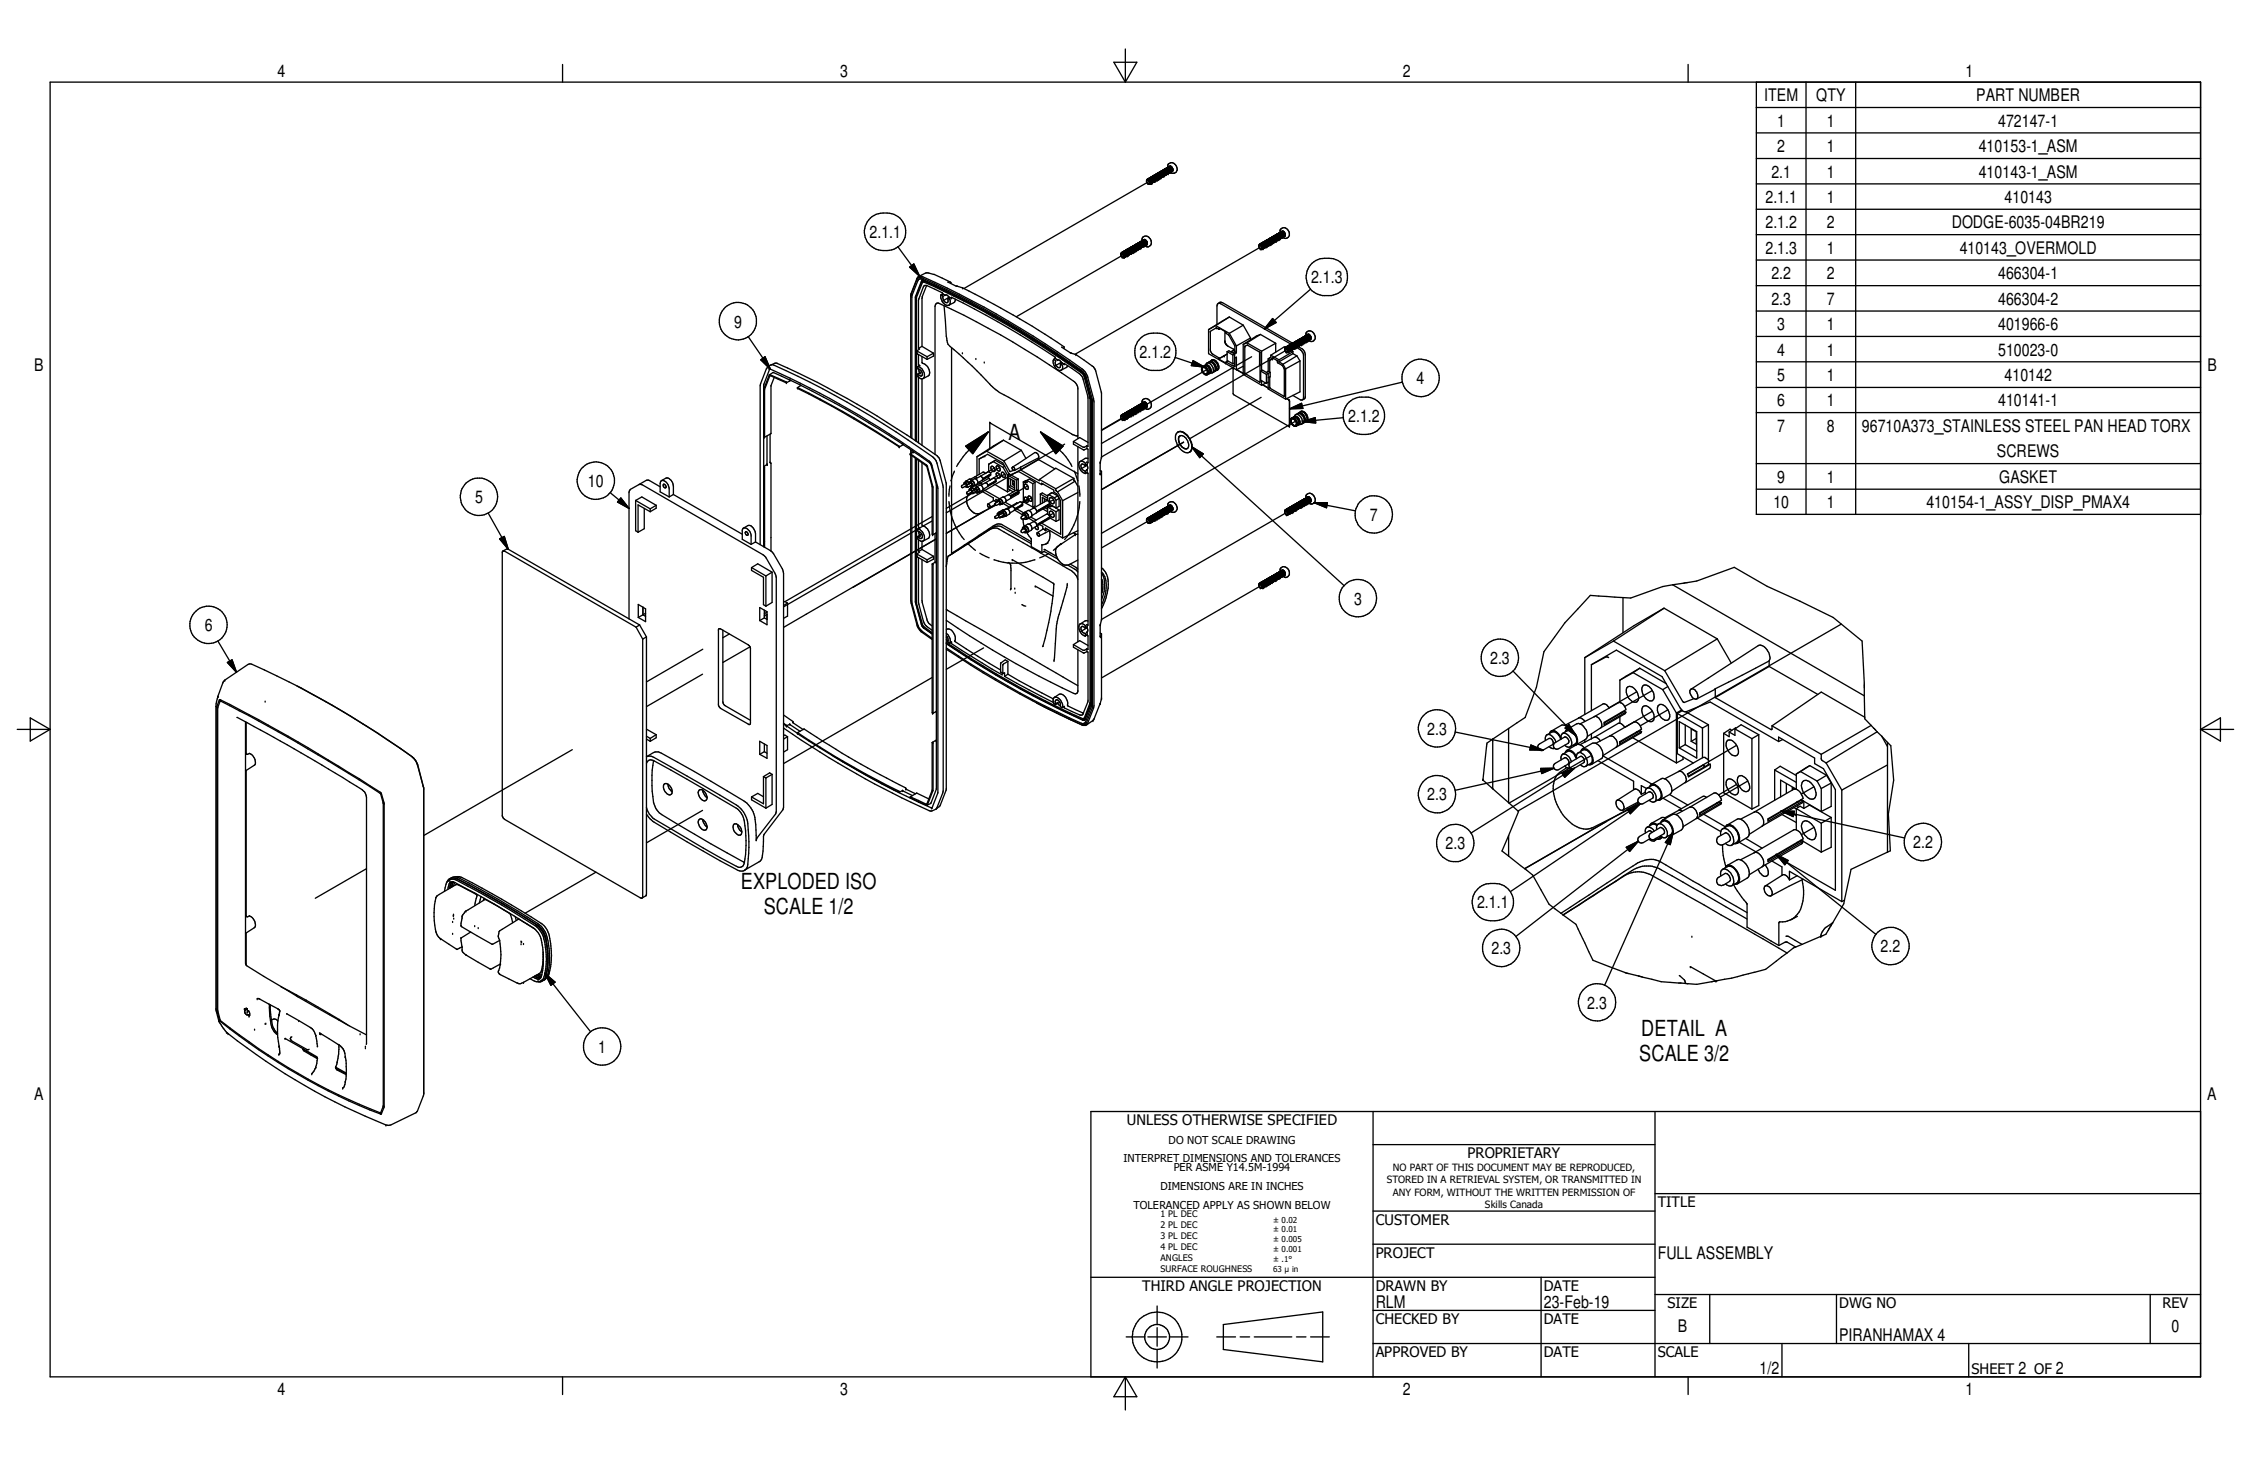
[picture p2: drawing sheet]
<svg xmlns="http://www.w3.org/2000/svg" width="432mm" height="279mm" viewBox="0 0 432 279" stroke-linecap="round" stroke-linejoin="round" font-family="sans-serif">
<defs><g id="words">
<g font-size="4.2">
<text x="193.4" y="84.4">A</text>
<text x="142.1" y="170.6">EXPLODED ISO</text>
<text x="146.4" y="175.3">SCALE 1/2</text>
<text x="314.3" y="203.5">SCALE 3/2</text>
<text x="314.7" y="198.8">DETAIL A</text>
</g>
<g font-size="3.3">
<text x="53.2" y="14.8">4</text>
<text x="161.1" y="14.8">3</text>
<text x="269" y="14.8">2</text>
<text x="376.9" y="14.8">1</text>
<text x="338.3" y="19.4">ITEM</text>
<text x="348.2" y="19.4">QTY</text>
<text x="378.9" y="19.4">PART NUMBER</text>
<text x="340.8" y="29.2">2</text>
<text x="340.8" y="24.3">1</text>
<text x="350.3" y="29.2">1</text>
<text x="350.3" y="24.3">1</text>
<text x="379.4" y="29.2">410153-1_ASM</text>
<text x="383.1" y="24.3">472147-1</text>
<text x="339.6" y="34.1">2.1</text>
<text x="350.3" y="34.1">1</text>
<text x="379.4" y="34.1">410143-1_ASM</text>
<text x="338.5" y="38.9">2.1.1</text>
<text x="350.3" y="38.9">1</text>
<text x="384.3" y="38.9">410143</text>
<text x="166.7" y="45.7">2.1.1</text>
<text x="338.5" y="43.8">2.1.2</text>
<text x="350.3" y="43.8">2</text>
<text x="374.2" y="43.8">DODGE-6035-04BR219</text>
<text x="338.5" y="48.7">2.1.3</text>
<text x="339.6" y="53.6">2.2</text>
<text x="350.3" y="48.7">1</text>
<text x="350.3" y="53.6">2</text>
<text x="375.8" y="48.7">410143_OVERMOLD</text>
<text x="383.1" y="53.6">466304-1</text>
<text x="251.4" y="54.4">2.1.3</text>
<text x="339.6" y="58.4">2.3</text>
<text x="350.3" y="58.4">7</text>
<text x="383.1" y="58.4">466304-2</text>
<text x="140.8" y="62.8">9</text>
<text x="340.8" y="63.3">3</text>
<text x="350.3" y="63.3">1</text>
<text x="383.1" y="63.3">401966-6</text>
<text x="6.6" y="71.2">B</text>
<text x="218.5" y="68.7">2.1.2</text>
<text x="340.8" y="68.2">4</text>
<text x="350.3" y="68.2">1</text>
<text x="383.1" y="68.2">510023-0</text>
<text x="423.2" y="71.2">B</text>
<text x="271.6" y="73.7">4</text>
<text x="340.8" y="73.1">5</text>
<text x="340.8" y="77.9">6</text>
<text x="350.3" y="73.1">1</text>
<text x="350.3" y="77.9">1</text>
<text x="383.1" y="77.9">410141-1</text>
<text x="384.3" y="73.1">410142</text>
<text x="258.5" y="80.9">2.1.2</text>
<text x="340.8" y="82.8">7</text>
<text x="350.3" y="82.8">8</text>
<text x="357" y="82.8">96710A373_STAINLESS STEEL PAN HEAD TORX</text>
<text x="382.9" y="87.7">SCREWS</text>
<text x="112.7" y="93.4">10</text>
<text x="340.8" y="92.6">9</text>
<text x="350.3" y="92.6">1</text>
<text x="383.3" y="92.6">GASKET</text>
<text x="91.1" y="96.5">5</text>
<text x="262.7" y="99.9">7</text>
<text x="340" y="97.5">10</text>
<text x="350.3" y="97.5">1</text>
<text x="369.4" y="97.5">410154-1_ASSY_DISP_PMAX4</text>
<text x="259.6" y="116">3</text>
<text x="39.2" y="121.1">6</text>
<text x="285.7" y="127.4">2.3</text>
<text x="273.6" y="140.9">2.3</text>
<text x="273.6" y="153.5">2.3</text>
<text x="277.2" y="162.9">2.3</text>
<text x="366.8" y="162.7">2.2</text>
<text x="283.2" y="174.2">2.1.1</text>
<text x="286" y="183">2.3</text>
<text x="360.6" y="182.6">2.2</text>
<text x="304.3" y="193.4">2.3</text>
<text x="114.7" y="201.9">1</text>
<text x="6.5" y="211">A</text>
<text x="423.2" y="211">A</text>
<text x="317.9" y="241.3">FULL ASSEMBLY</text>
<text x="263.8" y="250.8">RLM</text>
<text x="296" y="250.7">23-Feb-19</text>
<text x="321.7" y="255.4">B</text>
<text x="352.6" y="257.1">PIRANHAMAX 4</text>
<text x="416.3" y="255.4">0</text>
<text x="337.4" y="263.5">1/2</text>
<text x="387" y="263.5">2</text>
<text x="394.2" y="263.5">2</text>
<text x="53.2" y="267.4">4</text>
<text x="161.1" y="267.4">3</text>
<text x="269" y="267.4">2</text>
<text x="376.9" y="267.4">1</text>
</g>
<g font-size="2.8">
<text x="216.1" y="215.7">UNLESS OTHERWISE SPECIFIED</text>
<text x="281.4" y="222.1">PROPRIETARY</text>
<text x="317.9" y="231.4">TITLE</text>
<text x="263.8" y="234.8">CUSTOMER</text>
<text x="263.8" y="241.2">PROJECT</text>
<text x="219" y="247.5">THIRD ANGLE PROJECTION</text>
<text x="263.8" y="247.5">DRAWN BY</text>
<text x="296" y="247.5">DATE</text>
<text x="319.7" y="250.8">SIZE</text>
<text x="352.6" y="250.8">DWG NO</text>
<text x="414.6" y="250.8">REV</text>
<text x="263.8" y="253.9">CHECKED BY</text>
<text x="296" y="253.8">DATE</text>
<text x="263.8" y="260.3">APPROVED BY</text>
<text x="296" y="260.2">DATE</text>
<text x="317.9" y="260.3">SCALE</text>
<text x="378" y="263.5">SHEET</text>
<text x="390.1" y="263.5">OF</text>
</g>
<g font-size="2.1">
<text x="224.1" y="219.3">DO NOT SCALE DRAWING</text>
<text x="215.4" y="222.8">INTERPRET DIMENSIONS AND TOLERANCES</text>
<text x="225" y="224.6">PER ASME Y14.5M-1994</text>
<text x="217.3" y="231.8">TOLERANCED APPLY AS SHOWN BELOW</text>
<text x="222.5" y="228.2">DIMENSIONS ARE IN INCHES</text>
</g>
<g font-size="1.9">
<text x="265.9" y="226.9">STORED IN A RETRIEVAL SYSTEM, OR TRANSMITTED IN</text>
<text x="267" y="224.6">NO PART OF THIS DOCUMENT MAY BE REPRODUCED,</text>
<text x="267" y="229.3">ANY FORM, WITHOUT THE WRITTEN PERMISSION OF</text>
<text x="284.7" y="231.6">Skills Canada</text>
</g>
<g font-size="1.7">
<text x="222.5" y="233.4">1 PL DEC</text>
<text x="222.5" y="235.5">2 PL DEC</text>
<text x="222.5" y="237.6">3 PL DEC</text>
<text x="222.5" y="239.7">4 PL DEC</text>
<text x="222.5" y="241.8">ANGLES</text>
<text x="222.5" y="243.9">SURFACE ROUGHNESS</text>
</g>
<g font-size="1.6">
<text x="244.1" y="234.4">± 0.02</text>
<text x="244.1" y="236.3">± 0.01</text>
<text x="244.1" y="238.2">± 0.005</text>
<text x="244.1" y="240.1">± 0.001</text>
<text x="244.1" y="242">± .1°</text>
<text x="244.1" y="243.9">63 μ in</text>
</g>
</g></defs>
<g fill="none" stroke="#000" stroke-width=".25">
<path d="M9.6 15.7h412.3v248.3h-412.3zM107.9 12.4v3.3M213.6 11.9h4.4l-2.2 3.8zM215.8 9.4v6.3M323.7 12.4v3.3M336.8 15.7v82.9h85.1M346.3 15.7v82.9M355.8 15.7v82.9M219.8 34.7l.3-.1 .2 .3-.1 .4M219.9 34.5v.5l.2 .3M219.9 34.5l.4 .1M220 34.4h.1"/>
<path d="M220.1 34.9l-35.3 20.4M220.1 35.2v.1M220.1 34.3l.3 .1 .2 .3M220.1 34.3l-.2 .2M220.1 34.3h.1M220.1 34.3l.3-.1 .4 .4M220.1 35.3h.2M220.2 34.3l.1 .1a.71 .71 0 0 1 .4 .8M220.2 34.5l.4 .6-.2 .2h-.3M220.3 34.2h.2M220.4 34.7l.1 .2M220.4 34.2h-.1l.5 .4"/>
<path d="M220.5 34.1h.1M220.5 34.1l.4 .1M220.5 34.2l.4 .2M220.5 34.1l-.2 .1M220.5 34.5l.2 .6-.1 .2M220.5 35.3h.1M220.6 34h.2l.3 .2M220.6 35.2v.1M220.6 34.8h.1M220.6 34.5l.3 .3-.1-.1M220.6 34v.1M220.7 34h-.1"/>
<path d="M220.7 34.3l.3 .4M220.7 34.1l.3 .2M220.7 34l.4 .1M220.8 35.2h.1M220.8 33.9l-.1 .1M220.8 34.6l.1 .5-.3 .1M220.8 33.9h.3M220.9 34.8l-.1 .4M220.9 34.4l.1 .3M220.9 33.9h-.1M220.9 34.5l.1 .3M220.9 33.8h.1"/>
<path d="M220.9 35.1h.1M220.9 33.8v.1M220.9 33.9l.2 .1M221 34.3l.2 .6M221 34.7v.3M221 34.3l.1 .2M221 35l-.1 .1M221 33.8h-.1M221 33.8h.1M221.1 33.8l.4 .3M221.1 34.5l.1 .2M221.1 34l.3 .2"/>
<path d="M221.1 34.2l.2 .2M221.1 34.2l.1 .1M221.1 34.7v.2M221.1 34.9l-.1 .1M221.2 34.2l.1 .3M221.2 33.8l.3 .3M221.3 33.6h.1M221.3 33.6l-.3 .2M221.3 34.3v.1M221.3 33.6h.3l.3 .4 .1 .5M221.3 34.4v.1M221.3 34.9l-.2 .1"/>
<path d="M221.3 33.7l.5 .5-.1-.3M221.3 34.5v.3l.5-.3M221.3 34.6v.3l-.2 .1M221.3 33.7l.3 .1M221.3 33.7h-.2M221.4 34.2v.1v-.1M221.4 34.8h.1M221.4 33.6l.3 .1M221.4 34.2l.1 .2M221.4 34.3l.1 .2M221.4 34.4l.1 .3M221.5 34.6l-.1 .2"/>
<path d="M221.5 33.5l-.2 .1M221.5 34.1l.2 .2-.1 .4M221.5 34.1l.2 .2-.1-.1M221.5 33.8l.2 .3M221.6 33.4h.1M221.6 34.7h.1M221.6 33.4l.4-.1 .4 .4M221.6 33.4l.4 .2M221.6 33.5h.1M221.6 33.4l-.2 .1M221.7 33.4l.3 .2M221.7 33.5l.3 .2-.2-.1"/>
<path d="M221.7 33.5h.1M221.7 33.5l-.3 .1M221.7 34.6h.1M221.7 34.2l.1 .1M221.8 34.5h.1M221.8 33.8v.1M221.8 33.8l.2 .3M221.8 34.3v.2l-.1 .2M221.9 33.9l.1 .3M221.9 33.2h.1M221.9 34.5h.1M221.9 33.2h.3l.3 .4 .1 .5-.1 .1"/>
<path d="M221.9 33.7l.1 .1M221.9 33.3l.4 .4 .2 .3M221.9 33.2l-.2 .2M222 34.2v.2M222 34.5h-.1M222 33.8l.2 .5-.2 .2M222 33.8l.1 .6M222 33.6l.3 .3v.4M222 33.6l.2 .3M222 33.2l.5-.1 .3 .3M222 33.8l.1 .1M222.1 34.4h.1"/>
<path d="M222.1 33.6l.1 .3M222.1 33.1l-.1 .1M222.1 33.2l.3 .2 .2 .4M222.1 33.1h.1M222.2 34.3h.1M222.2 33.1l.5 .4 .1 .3M222.2 33.1l.5 .4M222.2 33.9l.1 .1M222.3 34v.2M222.3 33.1l.4 .1 .2 .4M222.3 34.2l-.1 .1M222.3 34.3l-.2 .1"/>
<path d="M222.3 33.6l.1 .1M222.3 34.2h.1M222.4 33a.65 .65 0 0 1 .7 .6M222.4 33l-.1 .1M222.4 33.7l.1 .5-.2 .1M222.4 33.7l.1 .1M222.5 34.1l-.1 .1M222.5 34.2h.1M222.5 33.5l.1 .3M222.5 32.9a.57 .57 0 0 1 .7 .3 .57 .57 0 0 1-.1 .6M222.5 32.9l.3 .2M222.5 32.9l-.1 .1"/>
<path d="M222.6 33.3v.1M222.6 34l-.1 .2M222.7 33.4l.1 .3M222.7 32.8h.1M222.7 32.9l.4 .2M222.8 33.6v.4l-.2 .1M222.8 34l-.1 .1M222.8 34h.1M222.8 33.3l.2 .4M222.8 33.1l.2 .1M222.8 33.9v.1M222.8 32.8l-.3 .1"/>
<path d="M222.8 32.8h.1M222.8 32.7l.6-.1 .2 .2M222.8 33.4v.6M222.8 32.8h.2M222.9 32.8l.4 .3 .1 .3M222.9 33.9h.1M223 33.2l.1 .2M223 33.8l-.2 .2M223.1 33.8v.1M223.1 33.4v.4M223.1 33.4v.1M223.1 33.1l.1 .1"/>
<path d="M223.1 32.9l.3 .2M223.1 33.9h-.1M223.1 32.6h.1M223.1 32.7l-.3 .1M223.1 32.7l.3 .1M223.1 32.7l.2 .1M223.1 32.6l.5 .2M223.1 33.8l-.1 .1M223.2 32.5h.1M223.2 33.8h.1M223.2 32.5l.4 .1M223.2 33.2v.1"/>
<path d="M223.2 33.7h.1M223.2 33.4l.1 .1M223.2 33l.1 .1M223.3 33.6l-.1 .1M223.3 33.1l.1 .5-.2 .1M223.3 32.8l.2 .3M223.4 32.4h.1M223.4 33.1v.2M223.4 32.5l.5 .5M223.4 32.8v.1M223.4 32.9l.2 .3M223.4 32.4h.2l.4 .3"/>
<path d="M223.4 32.4h.2M223.4 32.4a.59 .59 0 0 1 .7 .2 .59 .59 0 0 1 0 .6M223.4 32.9l.2 .2-.1 .5M223.4 33.5l.1 .1M223.4 32.4l-.3 .2M223.6 33.5l-.1 .1M223.6 33.2v.3M223.6 32.8l.1 .3M223.6 32.8l.1 .2M223.6 32.3h-.1M223.6 32.9l.1 .1M223.6 32.2h.4l.3 .4 .1 .5"/>
<path d="M223.6 32.2v.1M223.6 32.3l.3 .1M223.7 32.2h.1M223.7 33.4v.1M223.7 32.7l.2 .5-.1 .2M223.7 33.5h-.1M223.7 32.5l.2 .2M223.7 33.1l.1 .3M223.7 32.7l.2 .5M223.7 32.2l.4-.1 .2 .2M223.9 33.3h.1M223.9 32.6v.1"/>
<path d="M223.9 32.4l.3 .5M223.9 32.2l.2 .1M223.9 33.3l-.1 .1M223.9 32.7l.2 .2M223.9 32.7l.1 .2M224 32h.1M224 33.3h.1M224 32.8l.1 .4M224 32.1l.5 .3M224 32l-.2 .2M224 32.5l.2 .4v.3l.2-.1M224 32.9l.1 .2"/>
<path d="M224.1 32h.1M224.1 33.2h.1M224.1 33.2l-.1 .1M224.2 32h.1M224.2 31.9a.56 .56 0 0 1 .6 .5M224.2 32l.1 .1M224.3 31.9h.1M224.3 31.9l.5 .4 .1 .3M224.3 32l-.4 .1a.79 .79 0 0 1 .5-.9 .79 .79 0 0 1 .9 .3 .91 .91 0 0 1 .4 1.2 .91 .91 0 0 1-1.1 .5l-.1-.1M224.3 32.7l-.1-.3 .2 .3-.1 .4M224.3 31.9a.5 .5 0 0 1 .6 .4l-.1 .6M224.3 32.3l.2 .3"/>
<path d="M224.3 32l.4 .6M224.3 31.9l-.2 .1M224.3 32.1l.4 .5M224.4 33.1h.1M224.4 32.4l.1 .2M224.5 33.1h.1M224.5 32.4v.7M224.5 32.9v.1M224.5 32.6l.1 .3-.1 .2M224.5 32.3l.2 .6M224.6 32.9h.1M224.7 32.1v.1"/>
<path d="M224.7 32.9l-.2 .1M224.8 32.3l.1 .2M224.9 32.7l-.2 .2M336.8 20.6h85.1M336.8 25.5h85.1M336.8 30.4h85.1M336.8 35.3h85.1M166.9 41.8a4.3 4.3 0 0 1 6.2 .7 3.6 3.6 0 0 1-.1 4 3.6 3.6 0 0 1-3.7 1.5 3.6 3.6 0 0 1-3.3-2.2 3.6 3.6 0 0 1 .9-4zM172.2 47.3l4.1 5.7M174.4 51.2l.8-.6 1.1 2.4zM174.6 56.8l.1-.5 1.1-2.9a.76 .76 0 0 1 1.2-.3 172.2 172.2 0 0 1 31 18.1l.5 .9 1.3 4.9v58.3l-1.3 3.5-.3 .3h-.6l-8.8-4.3M176.2 53l1.3-.6 .4-.1 1.2 .3 1.6 .7 1.5 .8 .1 .3"/>
<path d="M177 53.6l-.3 .2M177.7 54.7l-.9 2.5v9.2M180.4 56.6l.4 .2a.93 .93 0 0 0 .9 1.2v-.8M180.4 56.6a1.6 1.6 0 0 0 1.5 1.9M180.7 56.4l.1-.1-.2-.2-2.8-1.3h-.6l-.2 .2-.9 2.6v9.2M180.8 56.4h.1M180.8 56.4l.3 .3 .4-.1 .5 .5M180.8 56.4l-.4 .2M181 58.6l.5 6.3a2.2 2.2 0 0 0 1.4 2.2 82.7 82.7 0 0 1 7.3 7l1.4 1.2 14.1 8.1 1 .2M181.7 57.2l.3 .2a.87 .87 0 0 1 0 1.1h-.1M181.7 54.1l1.6 .8 1.3 .3M181.9 57l-1.2 .7"/>
<path d="M182 57h.1M182 57l-.3 .2M182.1 57h.1M182.1 57l.4 .3-.1-.3a159.7 159.7 0 0 1 20 11.6l-.1 .1M183.2 57.4l-.2 .5-1.1 .6M184.6 55.2h.1M184.6 55.2l1.2 .6a172.2 172.2 0 0 1 18.2 10.7v.3M214.9 48.7h.3l.2 .3v.3h-.2M214.9 48.7v.2M215 48.6h.1M215 48.6l-.1 .1M215 48.6l.5 .3"/>
<path d="M215.1 48.4h.1M215.1 48.4l-.2 .5 .3 .4M215.1 48.4h.2l.3 .2M215.1 48.4l.4-.1 .4 .6M215.2 49.3h.1M215.2 49l-20.3 11.7M215.2 49.3l.2 .1h.2M215.2 49.4h.1M215.2 48.3l.4 .1M215.3 48.4l.3 .2M215.3 48.6l.2 .2 .1 .6M215.3 48.3h.1"/>
<path d="M215.4 48.3h.1M215.5 48.2l.3 .2M215.6 49.4h.1M215.6 48.6l.2 .3M215.6 48.6l.2 .4-.1 .3M215.6 48.1l.2 .1M215.6 48.1l-.3 .2M215.6 48.2l-.2 .1M215.6 48.1l-.1 .1M215.6 48.4l.1 .1M215.7 48.1l.3 .2M215.7 48.9l.1 .1"/>
<path d="M215.7 48.3l.1 .1M215.7 48.1h-.1M215.7 48.1l.5 .1M215.7 49.3h.1M215.7 49.3v.1M215.7 48.6l.2 .2v.4M215.8 48.6l.1 .3v.3M215.8 48l.5 .3M215.8 48.4l.1 .2M215.9 48.2l.3 .5M215.9 49.2l-.3 .2M215.9 48.4l.1 .3"/>
<path d="M215.9 48.6l.2 .1M215.9 48.6l.1 .1M216 47.9h.1M216 48.7h.1M216 48.7l.1 .2M216 49.1l-.1 .1M216.1 47.8l.6 .4M216.1 47.8l-.2 .2 .4 .1M216.1 48.7v.4M216.1 49.1h-.1M216.1 48.2l.2 .2M216.1 49v.1"/>
<path d="M216.2 49.1h.1M216.2 49.1h-.1M216.2 47.8l.1 .1M216.2 48.6l-.2-.3 .2 .3v.5M216.2 48.6l.1 .4M216.2 48h-.4l-.1 .1M216.2 48.3l.2 .3M216.2 47.8h.2M216.3 48.1l.2 .2M216.3 47.7h.1M216.3 49h.1M216.3 48.5l.1 .2"/>
<path d="M216.3 47.7l-.1 .1M216.3 48.4l.1 .2M216.4 48.1l.2 .7M216.4 48.2l.1 .1M216.4 47.8l.3 .2M216.4 47.7l.5 .3M216.4 48.6v.3M216.4 48.9l-.2 .2M216.4 48.9h.1M216.5 47.8h-.4M216.5 47.7l.4 .3M216.5 48.3l.1 .3"/>
<path d="M216.5 47.6l.3 .1M216.5 48.9h.1M216.5 48l.1 .1M216.5 48.1l.2 .3M216.5 47.8l.2 .2M216.5 48.9l-.2 .1M216.6 48.7l-.1 .2M216.6 48.2l.1 .1M216.7 47.5h.1l.4 .3M216.7 47.5h.2l.4 .3v.5M216.7 48l.1 .1M216.7 47.5l-.4 .2"/>
<path d="M216.7 48.7l-.2 .2M216.7 48.3v.4M216.7 48.5v.3M216.7 48l.1 .2M216.7 47.6l.3 .1M216.7 47.5h.5l.4 .5M216.8 48.1l.1 .2-.1 .4M216.8 48.1v.1M216.8 48.7h-.1M216.8 47.9l.2 .2M216.8 48.2l.1 .4M216.8 48.6v.1"/>
<path d="M216.9 48.6l-.1 .1M216.9 48l.1 .1M216.9 47.7l.3 .5M217 47.3h.1M217 48.6h.1M217 48v.2M217 48.1v.1M217 47.3l-.1 .1M217 47.3h.2l.2 .2M217 48.3v.1M217 48.2v.4h-.1M217 47.4l.4 .3 .1 .3"/>
<path d="M217.1 47.3h.4l.3 .4M217.1 47.3h-.1M217.1 48.5l-.1 .1M217.1 47.3l.3 .2M217.1 48.5h.1M217.2 47.7l.1 .3M217.2 48.1l-.2-.3 .2 .3M217.2 48.5h-.1M217.2 48.4v.1M217.2 48.2v.3M217.2 48.3v.1M217.3 47.8v.5"/>
<path d="M217.3 47.2h.1M217.3 48.4h.1M217.3 47.2l.5 .4M217.3 47.2h.4M217.3 48.3l-.1 .1M217.3 48.3v.1M217.4 47.5l.3 .3zM217.4 47.1l.4 .2 .1 .3M217.5 48.3h.1M217.5 47.1l.1-.2 .5 .2M217.5 47.1l-.4 .1M217.5 48.2v.1"/>
<path d="M217.5 47.9l.1 .1M217.6 47.6l.1 .6M217.6 48.2l-.3 .1M217.6 48.2h-.1M217.6 48v.2M217.6 48.2h.1M217.6 47.4l.2 .3M217.7 48.2l-.2 .1M217.7 46.9l.4 .2M217.7 47.9l-.1 .3M217.7 47l-.2 .1M217.7 47l.2 .2"/>
<path d="M217.7 47.3h.1M217.8 48.1h.1M217.8 46.9h-.1M217.8 47.7v.3M217.8 47.3l.1 .2M217.8 47.7v.2M217.9 46.8h.1M217.9 48h.1M217.9 46.8l.4 .3-.2-.2h-.3M217.9 47.5l.1 .5M217.9 47.5v.5M217.9 47.2h.1"/>
<path d="M217.9 46.8h.4M218 47.2l.1 .4M218 47.3l.2 .4-.1 .3M218 48h.1M218 48l-.3 .2M218 47.2l.1 .1M218 46.7a.79 .79 0 0 1 .7 .9M218.1 47.1l.1 .1M218.1 47.1l.2 .3v.4M218.1 46.7h.1M218.1 47.4v.1M218.2 47.2v.1"/>
<path d="M218.2 47.8l-.1 .1M218.2 46.7l-.4 .2M218.2 46.7l.5 .2M218.2 47.8h.1M218.2 46.7l.5 .3 .1 .5M218.2 47.2l.1 .2M218.3 47.4v.4M218.3 47l.2 .4M218.3 47.8h.1M218.3 47.8l-.2 .1M218.4 47.2h.1M218.4 46.9l.2 .4"/>
<path d="M218.4 46.5l.5 .1M218.4 47.3l.1 .1M218.4 47.2l.1 .5M218.4 47.8h-.2M218.4 47.7v.1M218.5 46.4l-.1 .2M218.5 47.7l-.1 .1M218.5 46.6l-.3 .1M218.5 46.6l.1 .1M218.5 46.6l.2 .1M218.5 46.4h.4M218.5 46.4l.4 .2"/>
<path d="M218.6 47.7h.1M218.6 47.7h-.1M218.6 47.3v.3M218.6 47.6v.1M218.6 46.8l.1 .1M218.6 47.6h.1M218.7 46.4l.5 .3M218.7 46.9l.1 .4M218.7 46.7l.2 .2M218.7 46.3h.1M218.7 47.6h.1M218.7 47l.1 .2"/>
<path d="M218.7 46.8h.1M218.7 46.3v.1M218.8 47.5l-.2 .2M218.8 46.8l.1 .1M218.8 47.4l-.1 .2M218.8 46.3h-.1M218.8 46.3l.3 .1M218.9 46.9v.5M218.9 46.9l.1 .3M218.9 46.6v.1M218.9 46.3h.1M218.9 47v.1"/>
<path d="M218.9 47.5h.1M218.9 46.7l.2 .3M218.9 46.7l.2 .2M218.9 46.7l.1 .1M219 46.2a.79 .79 0 0 1 .5-1 .79 .79 0 0 1 1 .6 .93 .93 0 0 1 .2 .9 .93 .93 0 0 1-.8 .6l-.4-.2M219 47.4l-.2 .1M219 46.3l.3 .3M219.1 46.1h.1M219.1 46.8v.1M219.1 46.9v.1M219.1 46.1l-.2 .1M219.1 46.2h.1"/>
<path d="M219.1 47.3l-.2 .1M219.1 47.3h.1M219.1 46.9v.4M219.1 47.3l-.1 .1M219.1 46.2l-.3 .1M219.1 46.2l.1 .1M219.1 46.2l.3 .1M219.1 46.1l.4 .2M219.1 47.1v.1M219.1 46.4l.1 .1M219.2 46.7l.1 .2M219.2 46.7v.2"/>
<path d="M219.2 46.1l.3 .2M219.2 46.5l.3 .3-.1 .4M219.2 46.9v.4M219.2 46.8v.1M219.2 47.3h.1M219.2 46.9h.1M219.3 46l-.1 .1M219.3 46.9v.3M219.3 47.2l-.1 .1M219.3 46.6l.1 .1M219.3 46.6l.2 .3M219.3 46.3l.2 .3"/>
<path d="M219.4 45.9h.1M219.4 47.2h.1M219.4 46.3l.1 .2M219.4 45.9l-.1 .1M219.4 45.9l.2 .1a.62 .62 0 0 1 .3 .8M219.4 46.7l.1 .1M219.5 46l.2 .1 .3 .5M219.5 46l-.4 .1M219.5 46.4l.1 .5M219.5 46l.3 .2M219.5 46.3h.1M219.5 46.5l.1 .2"/>
<path d="M219.5 46.7l.1 .3-.1 .2M219.6 46.3l.2 .2v.5M219.6 47v.1M219.6 46.3l.2 .3M219.6 46.9v.1M219.7 46.4l.1 .3M219.7 46.2l.1 .1M219.8 46.9l-.2 .1M219.8 46.7v.2M219.8 46.3l.1 .5M219.9 46.9h.1M219.9 46.9h-.1"/>
<path d="M219.9 46.4v.1M219.9 46.8v.1M233.6 58.2l.4-.2h.4l13.5 7.8M241.4 47.2a.35 .35 0 0 1 .4 .1 .35 .35 0 0 1 0 .5M241.4 47.1l.1-.2 .4 .2M241.6 46.8h.2M241.6 47.7h.1M241.6 47.4l-35.5 20.5M241.7 46.7h.1M241.7 46.7l-.1 .1M241.7 46.8l.4 .4 .1 .2M241.8 46.7h.4"/>
<path d="M241.8 46.7h-.1M241.8 46.7l.2 .1M241.8 47.8h.1M241.8 46.8h-.3l-.1 .2v.4l.4 .4M241.8 47l.1 .1M241.8 46.8l.3 .3M241.9 46.7h.1M241.9 47.1l.2 .2v.4l-.2 .1h-.1M241.9 47.1l.2 .4M241.9 46.6l.2 .1a.77 .77 0 0 1 .5 .8M242 46.6h.1M242 46.8l.4 .4z"/>
<path d="M242 46.6l.2-.1 .2 .2M242 46.6l-.1 .1M242.1 47.1l.1 .2M242.1 47.7h.1M242.1 46.5l.3 .2M242.2 47.7l-.2 .1M242.2 47.2v.1M242.2 47.4v.2M242.2 46.9l.2 .6M242.2 47.6v.1M242.3 46.4h.1M242.3 46.8l.2 .3"/>
<path d="M242.3 47.6v.1M242.4 46.8l.1 .3M242.4 46.4l-.3 .1M242.4 46.4l.2 .2M242.4 46.4l.2 .1M242.4 46.4l.4 .1M242.4 46.3l.3 .1M242.4 46.7l.3 .2M242.5 47.5l-.3 .2M242.5 47.1l.1 .2M242.5 47.5h.1M242.6 46.3l.1-.2 .3 .1 .3 .4v.4"/>
<path d="M242.6 46.5l.1 .2M242.6 47.4l-.1 .1M242.6 46.6l.1 .1M242.7 46.2h.1M242.7 46.9v.5M242.7 46.7l.2 .3v.3M242.7 46.9l-.2-.1 .2 .3M242.7 46.9v.1M242.7 46.4l.1 .1M242.7 47.4l-.2 .1M242.7 47.1v.2l-.2 .2M242.7 46.7l.1 .1"/>
<path d="M242.7 46.1h.3l.3 .1M242.7 46.3h.2M242.8 46.3l-.5 .1M242.8 46.8l.1 .1M242.8 46.5l.1 .1M242.8 46.8h.1M242.8 46.5l.2 .3M242.8 46.1l.2 .1M242.8 47.3h.1M242.8 46.3l.4 .4v.5M242.8 46.9l.1 .2M242.9 47.3h.1"/>
<path d="M242.9 46.6l.1 .3M242.9 47.3l-.2 .1M242.9 47.2v.1M242.9 46.7l.1 .1M243 46h.1M243 47.3h.1M243 46.8v.4M243 46.8v.3M243 46h.2l.3 .2M243 46l-.2 .1M243 46.1l.2 .1M243 47.2h.1"/>
<path d="M243 46.5l.2 .3M243 46.3l.3 .4M243 47.2v.1M243.1 46.6l.1 .3M243.1 46l.5 .4M243.2 47.2h-.1M243.2 47v.2M243.2 47.1h.1M243.2 46.5l.2 .3-.1 .3M243.2 46.2l.3 .3M243.3 45.8h.1M243.3 47.1h.1"/>
<path d="M243.3 45.8l-.2 .1M243.3 45.8l.5 .1M243.3 46.3l.2 .4-.1 .3M243.3 45.9l.5 .5M243.3 47v.1M243.4 45.9l-.3 .1M243.4 45.8h.1M243.4 45.9l.1 .1M243.5 45.7h.1M243.5 46.2l.2 .3-.1 .4M243.5 46.5v.1M243.5 46.5v.2"/>
<path d="M243.5 45.7h.2l.3 .2M243.5 46.2l.1 .2M243.5 46.9l-.2 .1M243.5 46.9h.1M243.5 45.8l.5 .5M243.5 46l.3 .5M243.5 46.8v.1M243.6 46.9h.1M243.6 46.4l.1 .4M243.6 45.6l.5 .2M243.6 45.6l-.2 .2M243.6 45.7l.5 .3"/>
<path d="M243.7 46.8l-.1 .1M243.7 45.6l.4 .2M243.7 46.1v.1M243.7 46.1l.1 .3M243.8 46.8h.1M243.8 45.6l.2-.1 .2 .2M243.8 45.6h-.2M243.8 46.8h-.1M243.8 46l.2 .3M243.8 46l.1 .1M243.8 46.4v.4M243.9 45.4h.1"/>
<path d="M243.9 46.7h.1M243.9 45.4l-.1 .2M243.9 46.2l.1 .4-.2 .1M243.9 45.4h.3l.4 .4M243.9 45.5l.4 .3M244 45.9l.1 .2M244 46.4h.1M244 46.6l.1 .1M244.1 45.8l.2 .3v.4l-.2 .1M244.1 46l.1 .3-.1 .4M244.1 46l.1 .4M244.1 45.8h.1"/>
<path d="M244.1 45.3h.1M244.1 45.8l.2 .4M244.1 45.8l.2 .3M244.1 45.3l-.1 .1M244.1 45.3h.3l.3 .3M244.1 46.5v.2M244.2 46.4l-.1 .1M244.2 45.3l.2 .1M244.2 45.3h-.1M244.2 46.5h.1M244.2 45.3h.1M244.2 45.5l.2 .1"/>
<path d="M244.3 46.4h.1zM244.3 45.7l.2 .3-.1 .4M244.3 45.8h.1M244.3 45.2l.5 .3M244.3 46.4l-.1 .1M244.3 45.8l.2 .3M244.3 45.2l-.1 .1M244.4 45.2l.5 .4v.2M244.4 45.2h.1M244.4 45.6l.3 .6M244.4 45.2l.2-.1 .3 .2M244.5 45.4a.74 .74 0 0 1 .2 .9"/>
<path d="M244.5 45.6v.1M244.5 46.3l-.1 .1M244.6 45.8h.1M244.6 46.4h-.1M244.6 45.8v.1M244.6 46.3v.1M244.6 46.3h.1M244.6 45.5l.2 .3M244.6 46.1v.1M244.6 45l-.3 .2M244.7 46.2l-.1 .1M244.7 45h.1"/>
<path d="M244.7 46.3h.1M244.7 45a.72 .72 0 0 1 .5 .9M244.7 46.2v.1M244.7 45h.3M244.8 45.4l.2 .4-.1 .3M244.8 45.9v.1M244.8 46.1l-.1 .1M244.9 45.6v.5l-.1 .1M244.9 45.3l.1 .1M244.9 45.1h-.3l.3 .2M244.9 44.9v.1M245 45.4l.1 .3"/>
<path d="M245 45.4l.1 .2M245 45.2l.2 .3M245 45h.1M245 46.1h.1M245 46.1h-.1M245.1 44.8h.1M245.1 45l.3 .5M245.1 44.8l.3 .3M245.1 44.8l-.2 .1M245.1 44.8l.4 .1M245.1 46v.1M245.1 45.6v.4"/>
<path d="M245.1 45.8v.3M245.1 44.8l-.3 .2M245.1 44.9l.4 .3M245.2 45.3v.2M245.2 45.1v.1M245.2 46h.1M245.2 44.7h.4l.3 .4M245.2 44.7h.1M245.2 46h-.1M245.2 44.7l.1 .1M245.2 45.6l.1 .3M245.2 45.5l.1 .1"/>
<path d="M245.2 45.2h.1M245.2 45.2l.1 .1M245.3 44.8l.2 .1M245.4 45.9h.1M245.4 44.6l-.3 .2M245.4 45.4v.2M245.4 44.6l.2-.1 .4 .1M245.4 44.7l.3 .2M245.4 45.3v.2M245.4 45v.1M245.4 44.6a.78 .78 0 0 1 .5-.9 .78 .78 0 0 1 1 .3 .93 .93 0 0 1 .4 1.1 .93 .93 0 0 1-.9 .6l-.4-.2M245.4 45.5v.3"/>
<path d="M245.4 45.1l.2 .2M245.4 45.8v.1M245.5 45.2l.1 .6M245.5 44.9l.1 .1M245.6 45.8l-.4 .2M245.6 45.3v.1M245.6 45.4v.1M245.6 45l.2 .4M245.6 45.8h-.2M245.6 45l.1 .3M245.6 45.6v.2M245.6 45l.1 .6"/>
<path d="M245.6 44.4l-.1 .1M245.6 44.6h-.2M245.6 44.6l.2 .1M245.6 44.6h.1M245.6 44.4l.1 .1M245.7 45.7h.1M245.7 44.4h.1M245.7 44.9h.1M245.7 44.7h.1M245.7 44.4h-.1M245.7 44.4h.3M245.7 45.6l-.1 .1"/>
<path d="M245.7 45.6h.1M245.7 44.9l.2 .2M245.8 44.4v-.1a.66 .66 0 0 1 .5 1M245.8 44.9v.1M245.8 45.6h-.1M245.8 44.7l.3 .4M245.9 45.1v.4M245.9 45.6h-.1M245.9 44.8l.2 .3M245.9 44.6l.3 .3v.4M245.9 45.5v.1M246 44.4h.1"/>
<path d="M246 45.5h.1M246 44.7l.3 .5M246 44.4l.4 .4-.1 .5M246 44.7l.3 .3M246.1 45.1v.4M246.1 45.4l-.2 .2M246.1 45.4h.1M246.1 45.5h-.1M246.1 45.2v.1M246.2 44.5l.1 .3M246.2 45.3l-.1 .1M246.2 44.6l.1 .1"/>
<path d="M246.2 45.3v.1M246.3 45.2l-.1 .1M246.3 44.7l.1 .3M246.3 45.3h.1M246.3 45.3h-.1M246.4 44.9v.1M251.3 55.5l-8.9 7.6M251.5 50.5a4.6 4.6 0 0 1 5.8 0 3.6 3.6 0 0 1 .9 3.7 3.6 3.6 0 0 1-2.9 2.5 4.1 4.1 0 0 1-4.3-1.7 3.6 3.6 0 0 1 .5-4.5zM336.8 40.1h85.1M336.8 45h85.1M336.8 49.9h85.1M336.8 54.8h85.1"/>
<path d="M336.8 59.6h85.1M143.5 64.6l4.2 6.2M145.9 69l.8-.6 1 2.4zM147.4 70.7h.2M147.5 71.9l3.2 1.3 .1 .2M147.5 71.9l.8-.5 3.1 1.5M147.5 71.9l-1.1 2.8M147.6 70.7l-1.2 3v31.2M147.6 70.7l.1 .1M147.7 70.8a170.5 170.5 0 0 1 30.7 17.8l.2 .4 1.2 4.7v58.2l-1.2 3.2M147.8 70l1.2-.4a172.1 172.1 0 0 1 30.8 17.9l.5 .8 1.1 4.4v58.7l-1.2 3.2-.7 .5M148.5 72.3l-.7 1.7v9.1l-1.2 .8"/>
<path d="M150.8 73.4h.1M150.8 73.4l-3.2-1.3-1 2.6v9.2M151.4 72.9h.1M151.4 72.9l2.1 1.1M151.6 72.9l-.8 .5M152.9 74.4h.1M152.9 74.3v.2a183.5 183.5 0 0 1 19.5 11.2M152.9 74.3l.6-.4a159.7 159.7 0 0 1 19.6 11.4M152.9 74.3a165.6 165.6 0 0 1 19.5 11.3v.1M175.9 67.8h.1M175.9 67.8l1.9 1.1M175.9 67.3l1.9 1.1"/>
<path d="M176 70.3a1.73 1.73 0 0 1 1.1 2.2l-.1 .1M176 70.3v.4a.92 .92 0 0 1 .7 1.4l-.7-.3M176 71.8a.67 .67 0 0 0 .2 .7 .67 .67 0 0 0 .8 .1M176.1 68v1.9l.3 .2-.4 .2M176.1 72.3v12.6M176.1 66.8l.2 .1-.4 .4v.5M176.2 70.8v.5l.2 .4-.4 .1M176.7 71.2l-.9 .6M176.8 68.4v1.2a1.84 1.84 0 0 1 1.3 2.4l-1.1 .6M176.8 72.6v12.8M176.8 66.4l2.2 1.3M176.8 66.4l-.7 .4"/>
<path d="M177.8 68.4v.5M179 67.7v.6l-1.2 .6M179 67.7l-1.2 .7M182.5 66.7v39.6M184.5 67.6h.1M187.1 68.7h.1M188.7 69.4h.1M202 68.9l.4 .2a.98 .98 0 0 0 .8 1.4l.1-.7M202 68.9a1.69 1.69 0 0 0 1.3 2.1h.2M202.3 68.7l.3 .2 .1 .2 .2-.1 .3 .1 .3 .4M202.3 68.7l-.3 .2M203.3 69.8a.64 .64 0 0 1 .5 .6 .64 .64 0 0 1-.3 .6"/>
<path d="M203.5 69.5l-1.2 .7M203.5 69.5l.1 .1M203.6 66.5l1.5 1.1 1.2 .4M204 69.7l3.1 2.1 .5 .8 1 3.6v9.4l-.2-.1M204 69.7v.1M204 69.8v.1l-.4-.3-.3 .2M204.7 70.1l-.1 .3-1.1 .6M206.3 68h.1M206.3 68l3.4 2.4 .1 .2 .3 .4 1.1 4.4v12.3M207.5 71.3a168 168 0 0 0-30.6-17.5l-.2 .2-1.2 2.9v27.6M209.2 76.5h.1M209.2 76.5l.1 58.9-1.1 3-.2 .2-.3 .2a153.5 153.5 0 0 1-26.3-14.6"/>
<path d="M209.2 76.5l-1-4.1-.5-.9a161.4 161.4 0 0 0-31.3-18l-.3 .1-.1 .2-1.2 3v27.2M214.9 79.8l.3 .1 .2 .2v.4h-.2M214.9 79.8v.2M215 79.8h.1M215 79.8h-.1M215 79.8l.5 .2M215.1 79.6h.1M215.1 79.6a.54 .54 0 0 0-.2 .5 .54 .54 0 0 0 .4 .4M215.1 79.6h.2l.3 .2M215.2 79.5l-.1 .1M215.2 79.5l.4 .3M215.3 79.5a.56 .56 0 0 1 .6 .4"/>
<path d="M215.3 79.5h-.1M215.3 79.8l.2 .2M215.3 79.4v.1M215.3 79.5l.5 .3M215.4 79.4l.4 .1 .2 .3M215.5 80l.1 .2M215.5 79.3h.2l.4 .2M215.5 79.4l.4 .3M215.6 79.8v.1M215.6 79.8l.2 .4M215.6 79.3l.4 .2M215.6 79.9l.2 .5"/>
<path d="M215.6 79.8l.2 .3M215.7 79.2h.1M215.7 79.2h.2M215.8 79.8l.1 .1v.5M215.9 79.9v.4l-.1 .1M215.9 79.2l.3 .1M215.9 79.6v.1M215.9 79.1l.5 .2 .2 .5M215.9 79.7l.1 .1M215.9 79.7l.2 .2M216 79h.1M216 79.2l.4 .6"/>
<path d="M216 79.8l.1 .1M216 79l-.1 .1M216 79.8l.1 .3M216 79.5l.2 .2M216.1 79.9v.4M216.1 79h-.1M216.1 79l.4 .2M216.1 79.5l.1 .2M216.1 79.5l.1 .6M216.2 79l.3 .2M216.2 79.7v.5M216.2 78.9l.3 .1"/>
<path d="M216.2 78.9v.1M216.2 79.2l-.4-.1-.5 .3M216.2 79.4l.2 .3M216.2 78.9l-.1 .1M216.3 79.2l.2 .3M216.3 78.9l.1 .1M216.3 78.9h.1M216.3 79.6l.1 .1M216.4 79.3l.1 .2M216.4 79l.4 .2M216.4 79.7v.3M216.5 79.2l.2 .3"/>
<path d="M216.5 78.8l.4 .4M216.5 80h.1M216.5 80v.1M216.5 79.2l.2 .6M216.5 79.2l.2 .2M216.5 79l.2 .2M216.6 79.7l-.1 .3M216.6 79.8l-.1 .2M216.6 78.8l-.3 .1M216.7 78.7h.1M216.7 78.9l.2 .2M216.7 79.9l-.1 .1"/>
<path d="M216.7 78.7h-.1M216.7 79.5v.4M216.7 78.7h.3l.3 .3v.5h.2M216.7 79.2l.2 .6M216.7 79.8l-.1 .2M216.7 78.6l.4 .2M216.7 79.1l.1 .1M216.7 78.7l.2 .1M216.8 79.8h.1M216.8 79.2l.1 .3-.1 .3M216.8 79.8l-.1 .1M216.8 78.7l-.5 .2"/>
<path d="M216.8 79.3l.1 .2M216.8 78.8l.3 .4M216.9 79.8h-.1M216.9 79.1l.1 .2M216.9 79.2h.1M216.9 78.9l.1 .1M217 78.5h.1M217 79.8h.1M217 79.2v.1M217 78.5l.6 .6M217 79.2v.2M217 78.5l-.1 .1"/>
<path d="M217 79l.2 .2M217 79l.1 .1M217 79.3v.5M217 79.4v.2M217.1 79l.1 .1M217.1 78.8l.3 .4-.1 .4M217.1 79.2l.1 .2M217.1 79.6h.1M217.2 79.1v.5M217.2 79.6h.1M217.2 79.6l-.3 .2M217.2 78.8v.1"/>
<path d="M217.2 78.4l-.2 .1M217.2 79.5v.1M217.2 78.6h-.4l-.1 .1M217.3 79v.1M217.3 78.3h.1M217.3 79.6h.1M217.3 79.5l-.1 .1M217.3 78.5l.4 .5v.3M217.3 78.4l.3 .1 .2 .3M217.3 78.7v.1M217.3 78.3h.3M217.3 78.7l.1 .1"/>
<path d="M217.3 78.4h-.2M217.4 79.5h.1M217.5 78.2h.1M217.5 78.2h-.1M217.5 78.2h.2M217.5 78.7l.2 .3-.6-.6 .3-.1a.65 .65 0 0 1 .6 .9M217.5 79.1l.1 .1M217.5 79.4v.1M217.6 79.1v.3M217.6 79.4l-.1 .1M217.6 79.3l-.1 .1M217.6 78.5l.1 .2"/>
<path d="M217.6 78.2l.3-.1 .2 .1M217.6 79.4h.1M217.6 78.4l.3 .2M217.6 78.6l.2 .1M217.7 79l-.1 .4M217.7 78.2l.4 .3v.2M217.7 79.3l-.2 .1M217.7 78.2h.1M217.7 78.1h-.1M217.7 78.1l.3-.1 .2 .1M217.7 78.7l.1 .2M217.7 78.7l.1 .1"/>
<path d="M217.8 79.3h.1M217.8 78.1l.3 .1M217.8 78.8v.2M217.8 79.2l-.1 .1M217.8 78.8v.1M217.8 78.4l.1 .2M217.8 79.2h.1M217.8 78.9v.3M217.9 78.6l.1 .1M217.9 77.9h.1M217.9 79.2h.1M217.9 78l.4 .2"/>
<path d="M217.9 77.9h.3M217.9 78.6l.1 .5M217.9 78.3l.1 .1M218 79.1l-.1 .1M218.1 78.2l.2 .3v.5M218.1 78.4v.2M218.1 78.2l.2 .3M218.1 77.9l.2-.1 .3 .2M218.1 78.5l.1 .3M218.1 77.9l.4 .2 .1 .3M218.1 79.1h-.1M218.1 78.7v.4"/>
<path d="M218.2 78.4l.1 .2M218.2 79l-.1 .1M218.2 78.1l.1 .1M218.2 79h.1M218.2 77.8l.5 .3M218.3 78l.1 .1M218.3 78.6v.4M218.3 78.2l.1 .2M218.3 78.2l.2 .3M218.3 79h-.2M218.4 77.6h.1M218.4 78.9h.1"/>
<path d="M218.4 78.1l.3 .6M218.4 78.4l.1 .1M218.4 78.4l.1 .2M218.4 78.1l.1 .1M218.5 78.5v.3l-.2 .2M218.5 77.6l.4 .2M218.5 77.7l.1 .1M218.5 77.6l-.1 .1M218.6 78.8h.1M218.6 77.6l.3 .3M218.6 78.8l-.1 .1M218.6 78l.2 .4-.1 .3"/>
<path d="M218.6 77.6h.3l.3 .3M218.6 78.3v.1M218.6 78.4v.3M218.6 78.7v.1M218.6 77.8l.3 .3v.5M218.7 77.8l-.5-.1-.4 .3M218.7 77.8l.2 .5M218.7 78.7l-.1 .1M218.7 64.9a4.3 4.3 0 0 1 6.6 1.4 3.7 3.7 0 0 1-3 4.7 3.8 3.8 0 0 1-4.4-2 3.6 3.6 0 0 1 .8-4.1zM218.7 77.5h.1M218.7 78.7h.1M218.7 77.9l.2 .2"/>
<path d="M218.7 78.2l.1 .3M218.8 77.4l.4 .3M218.8 77.4l-.1 .1M218.8 78.6l-.2 .1M218.9 77.6h-.4M218.9 77.4l.6 .5M218.9 77.6l.4 .7M218.9 78.6l-.1 .1M218.9 78.2l.1 .1M218.9 77.8l.2 .3M218.9 78.6h.1M218.9 77.3v.1"/>
<path d="M219 77.3a.79 .79 0 0 1 .5-.9 .79 .79 0 0 1 1 .5 .93 .93 0 0 1 .2 1 .93 .93 0 0 1-.8 .6l-.4-.2M219 77.9l.1 .6M219.1 77.3h-.1M219.1 77.3h.1M219.1 78v.1M219.1 78.1h.1M219.1 77.7l.1 .2M219.1 78.1v.1M219.1 78.2v.2M219.1 77.3l-.3 .1M219.1 78.4v.1M219.1 78.5l-.2 .1"/>
<path d="M219.1 77.3l.2 .2M219.1 77.3h.2M219.1 77.2l.4 .1 .3 .4M219.1 77.3l.3 .2M219.2 78.4h.1M219.2 77.9v.1M219.2 78.1v.3l-.1 .1M219.2 77.6l.3 .5M219.3 78.4h.1M219.3 77.5l.1 .1M219.3 77.3h.1M219.3 78.3l-.1 .1"/>
<path d="M219.4 77.1h.1M219.4 78.4h.1M219.4 77.1a.66 .66 0 0 1 .5 .9M219.4 77.8l.1 .1M219.4 77.3l.4 .4M219.4 77.5l.2 .5M219.4 77.1l-.1 .1M219.4 77.6l.1 .1M219.5 77.9v.4M219.5 78.3l-.2 .1M219.5 78.3h-.1M219.5 77.2l.2 .1"/>
<path d="M219.5 77.2l-.4 .1M219.5 78.3h.1M219.5 77.7l.1 .2M219.6 78.2l-.1 .1M219.6 77.9v.3M219.6 77.4v.1M219.6 77.2l.2 .2M219.6 78.1v.1M219.7 77.6l.1 .2M219.7 77.3l.2 .7M219.7 77.3l.1 .2M219.8 77.7v.4"/>
<path d="M219.8 77.9v.1l-.3 .3M219.8 78.1l-.2 .1M219.8 77.4l.1 .3M219.9 78.1h.1M219.9 78.1h-.1M219.9 77.6v.1M219.9 78v.1M219.9 77.7h.1M225.3 68.5l5.7 1.9M228.8 69.2l2.2 1.2-2.6-.3zM230.4 70.5a.59 .59 0 0 1 .6-.3 .59 .59 0 0 1 .5 .5 .64 .64 0 0 1 .3 .7 .64 .64 0 0 1-.7 .5l-.6-.6M230.5 71.3a.52 .52 0 0 1-.1-.6 .52 .52 0 0 1 .6-.3 1.09 1.09 0 0 1 .4 1.5"/>
<path d="M230.6 71.3a.65 .65 0 0 1 .2-.9 .9 .9 0 0 1 .6 1.4h-.4l-.3-.3M230.8 70.2a.85 .85 0 0 1 1.2 .8v.4l-.3 .3M231 70.5l-.3-.1a.78 .78 0 0 0 0 .9 .78 .78 0 0 0 .7 .4l.1-.3M231.2 70l.2-.3a1.08 1.08 0 0 1 1.3 1.2l-.2 .5-.4 .1M231.2 70a1.04 1.04 0 0 1 .9 1.4M231.2 70l-.3 .1M231.3 70a1.14 1.14 0 0 1 .7 1.6l-.3 .1M231.4 70.9l-20.2 11.6M231.7 63.2v4.6l5.4 3.1M232 69.4a1.22 1.22 0 0 1 1 1.8h-.1M232 69.3a1.14 1.14 0 0 1 1 1.8M232 69.3l-.6 .3"/>
<path d="M232 69.4l.5 .3a1.33 1.33 0 0 1 .3 1.6l-.3 .2M232.1 63.6h.1M232.1 63.5v3.9l.4 .5 1.2 .7M232.2 69.2a.82 .82 0 0 1 1.3 .4l.2 .7-.2 .6M232.6 69l.7 .5 .2 .5M232.6 69.1l-.7 .2M232.7 69.1l.4 .2 .4 .7M233.1 62.4l2.6 1.5M233.1 62.4l-1.4 .8M233.2 62.9h.1M233.2 62.9l.5 .2M233.2 62.9l-1.1 .6"/>
<path d="M233.3 62.2v-3.5l.2-.4 .4-.1 13.6 7.8M233.5 70a.82 .82 0 0 1 0 .9M233.5 70v.1M233.5 70.9l-.3 .1M233.6 70.2v.2M233.6 70.6l-.3 .4-.3 .2M233.7 68.6v.1M233.7 68.7h.1M233.8 68.7v.3l1.2 .6M233.8 68.7l1.5-.8-1.5 .9M233.8 62.9l1.2 .7v.2l.6 .4 1.2 2.1v1.2M233.8 62.9v.2l.1-.1"/>
<path d="M233.8 62.9l-.1 .2M233.9 63l-.2 .1M234.7 68.2h.1M234.9 63.5v2l.1 .5 .4 .3M234.9 65.5v.3M234.9 65.8l.5 .5 1.1 .7 .2 .3M235 69.6h.1M235.3 67.4l.3-.1 1.1 .6 .1 2-.4 .2-1.3-.7-.1 .2M235.3 67.4l1.1 .7M235.3 67.4v1.7l1.1 .7M235.5 69.3l-.4 .1M235.7 63.9l1.4 2.4"/>
<path d="M235.7 60.8l-4 2.4M235.7 60.8l2.7 1.6M235.7 60.8l-2.6 1.6M236.4 68.1v1.7M236.5 70.6h.1M236.5 67h.1M236.5 70.6v5l10.7 6.1M236.6 67h.1M236.6 67l.1 .3M236.6 67.1l-.6 .4M236.7 67.3l.1 .1M236.7 68.7l.4-.2v2.4"/>
<path d="M236.7 69.6l-.3 .2M236.7 67.5h.1M236.7 67.5l-.3 .1M236.8 67.5l.3 .1M237.1 66.3v1.3M237.1 67.6l-.7 .5M237.1 70.9l1.3 .7M237.2 70.9l1.2 .7M238.3 70.3l.1 .1M238.4 70.2l-1.3 .7M238.4 66v5.8l3.5 2.1M238.4 62.4l1.4 2.4"/>
<path d="M238.4 62.4l-2.7 1.5M238.7 66.4h.1M238.7 66.4l.5-.2 2.4 1.4v5.7l-2.9-1.6zM239.1 65.7l2.8 1.7M239.1 65.7l-.7 .3M239.8 64.8v.4M239.8 64.8l-2.7 1.5M240 68.4l-28.8 16.6M241.5 67.5l.1 2.5M241.5 70h.1M241.6 70h.1M241.7 64.1l-.8 .3-2.5 1.6"/>
<path d="M241.7 64.1l2.9 1.7M241.7 64.1l-2.6 1.6M241.7 71.2l.4-.2 1.1 .6M241.7 71.2v1.7l1.1 .6M241.7 71.2l1.1 .6M241.8 76.2l-13.7 7.9M241.9 67.4v3.7M241.9 73v.9M242.1 73.8l1.1 .6M242.7 73.4l-.8 .5M242.8 71.8v1.7M243.2 71.6l-.4 .2"/>
<path d="M243.2 71.6v3l3.3 1.9M243.2 73.3l-.4 .2M243.2 71.2l.3 .2M243.2 71.2l-.4 .2M243.5 72.3v2.1M243.5 71.4h.1M243.5 71.4v.9l-.3 .1M243.5 74.4v.1M243.5 71.4l-.3 .2M243.7 68.1v.4l-.5 .3v2.4M243.7 68.1l1.5 .9M244 68.8h.1"/>
<path d="M244 68.8l-.5 .3v2.3M244 61.1l.7 .7-2.3 1.3zM244.1 68.7h.1M244.1 68.7l-.1 .1M244.1 68.7l.8 .4v.4a1.98 1.98 0 0 1 1.3 1.2l.1 5.3-2.8-1.5M244.6 65.8v1.7M244.6 65.8l-2.7 1.6M245.2 69.4l.8 .4M245.2 69v.4M246 69.8l.5 .9M246.3 67l.2-.2 .3 .2v.4l-.1 .1M246.4 66.8h.1"/>
<path d="M246.4 66.8h.3M246.4 66.8l-.1 .1M246.5 66.6l-.2-.1-2.6 1.6M246.5 66.6l.5 .2M246.5 66.6h.1M246.5 70.7v5.8M246.6 67.5h.1M246.6 67.2l-35.4 20.4M246.6 67.5l.1 .1M246.6 66.5h.1M246.6 66.5l-.3 .3v.4l.3 .3h.2M246.6 66.6l.5 .3"/>
<path d="M246.6 66.5h.3l.2 .2M246.7 76.5l.5 .3v4.9M246.7 67.5h.1M246.7 76.4l.4 .3 .2 .2M246.7 67.6h.3M246.7 66.8l.2 .2M246.8 66.5l.4 .3M246.8 66.4h.1M246.8 66.4l.4 .1M246.8 66.4l-.1 .1M246.9 67l.1 .5M246.9 66.3l.5 .1 .1 .2"/>
<path d="M246.9 66.4l.3 .1M247 67.5v.1M247 66.8h.1M247 66.8l.2 .5-.2 .2M247 66.3l-.1 .1M247 66.3h.1M247.1 66.9v.2M247.1 66.3h.1M247.1 67.5h.1M247.1 67l.1 .4M247.1 66.3h.4M247.1 66.7l.2 .4"/>
<path d="M247.1 66.7l.1 .1M247.2 66.3l.3 .2M247.2 66.5l.3 .5-.1 .4M247.2 66.8l.2 .3M247.2 66.5l.3 .5M247.3 78.4l2.3-1.1 .2 1zM247.3 66.2h.3M247.3 66.8v.1M247.3 66.2l.4 .3 .1 .6 .1-.1M247.3 67.4h-.2M247.3 67.4h.1M247.4 66.7l.1 .6"/>
<path d="M247.4 67.1l-.1 .3M247.4 67.3l-.1 .1M247.4 66l-.4 .3M247.5 66.1l.3 .2M247.5 66l.3 .1M247.5 66.6l.1 .2M247.5 66l-.1 .1M247.5 66l.4 .2M247.6 67.2l.3 .2M247.6 66h-.1M247.6 66l.4 .1M247.6 66h.1"/>
<path d="M247.6 67.2h.1M247.6 67.2l-.2 .2M247.6 66.8h.1M247.6 66.8v.3M247.6 66.5l.2 .1M247.6 66l.4-.2 .4 .5M247.6 67.1v.1M247.6 67.1h.1M247.7 66.3h.1M247.7 66.5l.1 .1M247.7 67.1h.1M247.7 65.9h.4"/>
<path d="M247.8 66.6l.1 .4-.2 .1M247.8 66.3l.2 .3M247.8 66.3l.1 .2M247.8 66l.2 .1M247.9 66.2l.1 .1M247.9 66.5h.1M247.9 66.5v.1M247.9 67.8l.8 .4M247.9 65.7v.1M247.9 67.4v.4M247.9 67.8l-2.7 1.6M247.9 67.4l-2.7 1.6"/>
<path d="M247.9 65.7l.4 .2 .3 .5M247.9 66.6l.1 .2M247.9 66.6l.1 .4M247.9 66.3l.2 .2zM248 66.9l-.1 .1M248 66.1l.2 .3M248 66.3l.1 .3M248 65.7l-.1 .1M248 65.7l.2 .1M248 65.7h.1M248.1 66.5l.1 .3-.3 .3M248.1 66.5v.4"/>
<path d="M248.1 66.1l.2 .5M248.1 66.9l-.1 .1M248.1 66h.1M248.1 65.7l.4 .1M248.2 79.8l.1-.2a.57 .57 0 0 1 .7 0 1.13 1.13 0 0 1 .5 1.8h-.4M248.2 65.7a.7 .7 0 0 1 .6 .8M248.2 65.6l.5-.1 .2 .2M248.2 65.6h.3l.4 .4M248.2 66.3v.1M248.2 66.4l.1 .4M248.2 66.8h.1M248.2 66.8l-.1 .1"/>
<path d="M248.2 66.1l.2 .2M248.2 65.6l-.2 .1M248.3 65.8l.3 .5-.1 .4M248.3 66.1l.1 .2M248.3 66.7l-.1 .1M248.4 66.8h.1M248.4 79.8a1.18 1.18 0 0 1 .6 1.7h-.2M248.4 66.8h-.1M248.4 66l.2 .2M248.4 66.3l.1 .2M248.5 65.5l.4 .2M248.5 66.5l-.1 .3"/>
<path d="M248.5 66.5v.1M248.5 65.6l.4 .3M248.5 66.7l-.1 .1M248.5 65.4h.1M248.5 66.7h.1M248.6 66.6l1 .7 .3 .8v8.3l-.2 .3h-.3l-1.5-.9M248.6 65.9l.1 .1zM248.6 65.4h.3M248.7 68.2l.6 1M248.7 68.2l-2.7 1.6M248.7 66.6h.1M248.7 66.6h-.1"/>
<path d="M248.7 65.4h.2M248.7 66l.1 .3M248.8 66.5l-.3 .2M248.8 65.7v.1M248.8 66.5h.1M248.8 66.4v.1M248.8 65.3h.1M248.8 65.9l.1 .6M248.9 65.2h.1M248.9 65.2l.4 .1M248.9 65.7l.1 .1M248.9 65.4l.2 .3"/>
<path d="M248.9 66v.1M248.9 66.5l-.2 .1M248.9 65.4l.2 .3 .2 .4M248.9 65.2l-.1 .1M248.9 66.5l1 .6 .4 .8v8.3l-.2 .3-.3 .2M248.9 79.2l-.4 .3M248.9 79.2a1.3 1.3 0 0 1 1 2l-.4 .2M248.9 65.7l.2 .6h.2M248.9 66.2v.3M248.9 66.5h.1M249 65.3l.3 .2 .1 .5M249 65.7l.1 .3"/>
<path d="M249 79.2l.6-.2 .7 .4M249 65.3l-.5 .1M249 65.2h.1M249 66.4h.1M249 79.2a1.18 1.18 0 0 1 1.1 1.7l-.1 .1M249 79.2h-.1M249 79.2a1.01 1.01 0 0 1 1.1 .9M249 65.4l.4 .4M249.1 66v.3l-.2 .1M249.1 65.6l.2 .3M249.1 66.3l-.1 .1M249.2 65.8l.1 .5"/>
<path d="M249.2 66.3h.1M249.2 65.1h-.1M249.2 79.1l.1-.1a.77 .77 0 0 1 1 .4M249.2 65.5l.2 .2M249.2 65.3l.2 .1M249.3 69.2v5.9l-2.8 1.4M249.3 69.2l-2.8 1.5M249.3 65l-.1 .1M249.3 65.1l.2 .1 .2 .4M249.3 66.2l-.1 .1M249.3 65.1l-.3 .1M249.3 65.1l.1 .1"/>
<path d="M249.3 65h.1M249.3 79a1.17 1.17 0 0 1 1.5 1.2l-.1 .4-.3 .3M249.3 65l.3 .1M249.3 65l.3 .2M249.3 65.4l.3 .4v.2M249.4 65.4l.2 .3M249.4 65.7l-.1 .5M249.4 65.4h.1M249.4 65.4l.2 .7M249.4 66v.1M249.4 66.1l-.1 .2M249.5 65.2l.2 .3"/>
<path d="M249.5 64.9h.1M249.5 66.1h.1M249.5 65.1l.1 .1M249.6 66l-.2 .1M249.6 66.1h-.1M249.6 64.9l.3 .3M249.6 65.4l.2 .3M249.6 64.8l.6 .6M249.6 65.2l.3 .3v.4M249.6 65.2l.2 .2M249.6 64.9l-.3 .1M249.7 66h.1"/>
<path d="M249.7 65l.4 .4M249.7 64.8l-.2 .1M249.7 66l-.1 .1M249.7 64.7v.1M249.8 65.7v.3M249.8 65.3l.1 .2M249.8 65.9l-.1 .1M249.8 66h-.1M249.8 66h.1M249.8 65.4l.1 .2M249.9 64.9l-.3-.1-.2 .1h.2M249.9 65.6v.2"/>
<path d="M249.9 64.9l.1 .1M249.9 64.7l-.2 .1M249.9 65.2l.2 .2M249.9 65.9l-.1 .1M249.9 64.8h.1M249.9 64.6a.5 .5 0 0 1 .8 .4M249.9 65.2l.2 .4M250 64.6l.4 .4M250 65l.2 .4M250 65.8l-.1 .1M250 65.8v.1M250.1 65.4v.3"/>
<path d="M250.1 65.7l-.1 .1M250.1 65.2v.1M250.1 64.9l.2 .2M250.1 64.5h.1M250.1 65.7h.1M250.1 64.9l-.3-.2a.58 .58 0 0 1 .7 .4M250.1 64.9l.2 .3M250.1 64.5l.4 .1M250.1 64.5l-.1 .1M250.2 65.3v.4l-.1 .1M250.2 65.4v.1M250.2 65l.1 .1"/>
<path d="M250.2 64.6l.3 .2M250.2 64.4l.3 .2M250.2 65.6l-.1 .1M250.3 79.4l.4 .9M250.3 79.4l.4 .8M250.3 65.1l.1 .5M250.3 65.1v.1M250.3 64.4h.1M250.3 65.2h.1M250.3 65.2l.1 .2M250.4 65.6h.1M250.4 65.6l-.2 .1"/>
<path d="M250.4 64.9l.1 .3M250.4 64.3a.75 .75 0 0 1 .3-.7 .75 .75 0 0 1 .9 0 1.06 1.06 0 0 1 .6 .9 1.06 1.06 0 0 1-.6 1l-.6-.2v-.4l-.1-.2M250.4 64.3l.3 .1M250.4 64.3h.4M250.4 65.5v.1M250.4 64.3l-.3 .2M250.4 64.3l.5 .4M250.5 64.6l.3 .4M250.5 65.1v.4M250.5 64.6h.1M250.5 65.1l-.1 .5M250.5 64.7l.2 .7"/>
<path d="M250.5 65.5l-.2 .2M250.5 64.3h.1M250.6 64.9l.1 .2M250.7 65.4h.1M250.7 64.2l.3 .1 .3 .3M250.7 65.4l-.2 .1M250.7 65.4l-.1 .1M250.7 64.8v-.2l.1 .4M250.8 64.1h.1M250.8 65.4h.1M250.8 64.1h.2l.3 .4v.6h-.1M250.8 64.1l-.2 .2"/>
<path d="M250.8 64.5v.1M250.8 64.2l.5 .4M250.8 65v.3M250.8 65.3v.1M250.8 64.3l.4 .4v.4M250.8 64.9l.1 .3-.1 .2M250.9 64.3l.2 .4M250.9 64.6l.1 .3M250.9 64.7l.1 .3M251 65.2l-.2 .1M251 65.1v.1M251.1 64.6l.1 .5"/>
<path d="M251.1 65.2h-.1M251.2 64.3l.1 .3M251.2 65.1l-.1 .1M251.3 64.6v.1M251.3 64.8v.1M251.3 65l-.2 .2M258.4 77.4a4.3 4.3 0 0 1 6.5 .4 3.7 3.7 0 0 1-.1 4 3.7 3.7 0 0 1-3.7 1.5 3.6 3.6 0 0 1-3.2-2.1 3.6 3.6 0 0 1 .5-3.8zM268.9 73.3l-21.6 5.1M336.8 69.4h85.1M336.8 79.1h85.1M336.8 64.5h85.1M336.8 74.3h85.1"/>
<path d="M93.6 98.4l3.9 6.9M117 94.5l3.6 3M119 95.5l1.6 2-2.2-1.2zM121.9 96l1.2-.7 2.7 1.6M121.9 96v5.8l.4 .3M121.9 96l2.8 1.6M122.5 92.9l1.4-.8h.5l2.2 1.2M122.5 92.9l.6 .1 23.2 13.4 .5 .4 2 3.5v45.3l-.1 .5-3.6 4.6-.1 .5-.1-3a5.3 5.3 0 0 0-2.3-4.6l-9.5-5.6-6.3-3.6a1.43 1.43 0 0 0-1.5-.1l-1.3 .8 .4-.1 .7 .1a291.7 291.7 0 0 1 16.7 9.8 5.2 5.2 0 0 1 1.6 3 31.2 31.2 0 0 1-.1 8.4 1.26 1.26 0 0 1-2.1 .5l-9.5-5.4-6.3-3.8-.8-.6-.6-.9M122.5 92.9l-1.6 1-.3 .5v24.3M123.5 97.5v3.9l-1.2 .7M124.7 97.6v.5M124.7 98.1l-2.4-1.3v5.3"/>
<path d="M125.8 96.9v.6l-1.1 .6M125.8 96.9l-1.1 .7M126.7 92.3a.84 .84 0 0 1 1.3 .5 3.6 3.6 0 0 1 .3 2.5l-1.7-1zM126.8 92.2l.9-.5a1.19 1.19 0 0 1 1.3 1.1l.1 2M127.2 92.9a.41 .41 0 0 1 .4 .2 .41 .41 0 0 1 0 .5l-.4-.3zM129.1 94.8l-.8 .5M129.1 94.8l13.2 7.6M146.4 83.7l.1 .2M146.5 89.5h-.1M146.5 89.5h.1M146.5 83.9h.1M146.5 89.5l.1 15.4"/>
<path d="M147.1 89.1h.1M147.1 83.6v5.5M147.1 89.1l-.6 .4M147.7 83.3v5.4l.1 .2v16.8M172.4 85.7h.1M173.1 85.2l2.1 1.5M173.2 85.3l-.8 .4M174.5 87.1h.1M174.5 87l.1 .2 1.5 1.1M174.5 87l3.1 2.2 .2 .3 1.1 3.9v9.1M174.6 83.9v-27l1.3-3.4 .2-.2 .4-.1a166.3 166.3 0 0 1 31 17.9l.6 .7 .2 .6 1.2 4.4v58.8l-1.2 3-.2 .3-.5 .1a167.6 167.6 0 0 1-26.2-14.5M174.6 86.2v.8"/>
<path d="M174.6 87.2v28l1.3 5 .7 1 2.1 1.4M174.8 87.4v28.1l1.4 4.9 .6 .7 1.9 1.3M174.8 86.4v.5M175.2 86.7h.1M175.2 86.7l3.2 2.1 .1 .4 1 3.8v9.2M175.2 86.7l-.7 .3M175.5 87.8v27.7l1.3 4.6 .3 .3 1.6 1.2M175.6 84.5v-27.4l1.1-3.1 .5-.1a178.2 178.2 0 0 1 30.5 17.7l.3 .6 1.2 4.3v58.5l-1.1 2.9-.2 .2M175.6 87.9v27.5l1.3 4.7 1.8 1.4M175.7 84.7v-27.7l1.2-2.9h.3a176.1 176.1 0 0 1 24.6 13.6l5.8 4.1 1.4 4.7v58.2l-1.2 3.1a159.5 159.5 0 0 1-26.4-14.6M175.7 88v27.7l1.2 4.2 1.8 1.4M176.1 88.3v12.7l.3 .3-.4 .1"/>
<path d="M176.1 88.3l1.6 1.2 1 3.8 .1 9.2M176.8 88.7v12.1a1.9 1.9 0 0 1 1.3 2.4l-1.1 .6M178.7 99.1l-28.2 16.3M178.7 99.9l-28.5 16.5M181.9 96.2a12.6 12.6 0 0 0 3 7.3M182.2 93.2l-.3 2M183 90.3l-.7 1.9M184.4 93.2l.7-.5 .2 .3-.7 .5-.2-.1zM184.9 92.5l.5-.2 .4 .5M184.9 92.5l.4 .1 .2 .4M184.9 92.5l-.1 .4M185 93.3h.4"/>
<path d="M185.1 92.4l.2-.2 .2 .1 .3 .4M185.2 85.6l4.3-2.8-3 4.2zM185.4 93.1l.7-.4 .2 .1v.2l-.7 .4-.2-.1zM185.4 94.4l.7-.4 .2 .1v.3l-.6 .3h-.3zM185.8 94.1l.1-.3 .2-.1 .4 .5M185.8 92.8l.1-.3a.54 .54 0 0 1 .5 .2 .54 .54 0 0 1 0 .6M185.9 92.4l.3-.2a.56 .56 0 0 1 .5 .9l-.3 .2M185.9 93.7l.5-.1 .4 .5M186.1 91.9l.2 .2M186.1 93.2l.3 .1M186.1 91.9h-.3l-.6 .4M186.1 94.5l.3 .1"/>
<path d="M186.1 92.3v-.1a.63 .63 0 0 1 .7 .2 .63 .63 0 0 1 0 .7M186.1 93.6l.3-.1 .4 .4M186.2 94.6a1.57 1.57 0 0 0-.7 2.3l.4 .7 .7 .6a1.23 1.23 0 0 0 1.2 .3l3.1-1.6M186.2 92.2l.6-.4a.66 .66 0 0 1 .7 .8M186.4 94.2l.6-.3 .3 .3-.7 .5-.3-.3zM186.6 93.2l.3-.1 .4 .2M186.9 93.7l.6-.2 .3 .4v.4M186.9 93.7a.54 .54 0 0 1 .5 .2 .54 .54 0 0 1 0 .6M186.9 93.7l-.1 .3M186.9 91.4h.3l.1 .3M186.9 91.4l-.8 .5M187.1 93.6l.4-.2a.78 .78 0 0 1 .3 .9"/>
<path d="M187.1 94.4l.3 .1M187.1 91.8l.9-.5 .4 .4-.1 .4M187.3 87.6v3.6M187.3 92.8v.2M187.5 92.6l-.1 .2-1.2 .7M187.7 93.9l-6.3 3.6M187.7 88l1.7-.9 2.9 1.7 1.2 2.1M187.7 88v3M187.7 92.5v.3M187.8 94.3l-.4 .2M187.8 94.4h-.2M187.8 94.3v.1"/>
<path d="M188 93l-.8 .4M188 93l.3 .2 .2 .7M188.2 94.1l2.3 1.4v.5M188.3 92.9l-.3-.2-.9 .4M188.3 92.1l-.8 .5M188.5 93.9l3.1 1.7M188.5 93.9l-.7 .5M188.8 87.6l-.1-.1-1 .5M188.9 92.6l.4 .2 .1 .2v.3M188.9 92.6l-.9 .4M189.2 86.5l-1.9 1.1M189.2 86.5l3.3 1.9"/>
<path d="M189.4 93.3l-.9 .6M189.4 96.7l.4 .2v.4M189.4 96.7v.4l.4 .2M189.5 82.8a24.4 24.4 0 0 0-5.8 6.2l-.3 .5M189.6 89v1.4M189.6 91.4v.3M189.6 91.7l.3 .3M189.6 90.4l-1.7 1M189.6 90.4l.3 .5-1.3 .8v.2l1.3-.8M189.6 91.7l-1.7 1M189.7 91.1h.1M189.8 86v-5l.1 .2 16.8 9.6"/>
<path d="M189.9 91.1l-1.3 .6M189.9 91.1l-1.6 1M190.1 89.5a.62 .62 0 0 1 .6 .3 .62 .62 0 0 1-.1 .6l-.4-.1a.66 .66 0 0 1-.1-.8zM190.4 92.7l2.8 1.6M190.5 88.5l1.8 1.1M190.5 88.5l-.9 .5M190.6 92.3h.1M190.7 89.7l-1.8 1.1-.4-.2-1.6 .8M190.8 96.8v-.2l.8-.4 .1 .3-.8 .4M190.8 96.8l-1 .5M190.8 96.8v.1M190.8 96.9l-9.4 5.4"/>
<path d="M190.8 96.9h.1M190.8 88.3l-1.2 .7M190.8 88.3l1.7 .9M190.8 88.3l-.3 .2M191 92.3l-1.6 1M191 96.3l-.4-.3-1.2 .7M191 92.3l-1.4 .8v-.1l1.4-.8-.3-.5h-.2l-1.6 .9M191 92.3l-1.4 .7M191.1 90.7a.61 .61 0 0 1 .5 1 .61 .61 0 0 1-.5-1zM191.1 89.3a.64 .64 0 0 1 .5 1 .64 .64 0 0 1-.5-1zM191.2 96.2l-.2 .1M191.3 96l-.3-.2v.5"/>
<path d="M191.4 95.9h.1a.63 .63 0 0 1 .4 .8l-.1 .1M191.5 98.8l.7-.4 .2 .3-.7 .5-.2-.1zM191.5 98.4l-.3 .1v.3M191.5 99.2l.3 .1M191.5 96.7l.3 .1M191.5 98.4l.3 .2M191.6 95.7l.7-.4 .4 .2 .2 .6M191.6 91l-1.7 1M191.6 89.7l-1.7 1M191.6 98.8l-.1-.2-.7 .5v.2l.3 .1 .4-.3M191.9 99.1l-.1 .2M191.9 98.3l-.2-.1-.4 .2"/>
<path d="M192 98.3l-.3-.2-.2 .2M192 95.8l.3 .5-.1 .3M192 95.8l-.3-.1-.4 .2-.1 .4M192 95.8l-.3-.2-.2 .2M192 95.8l.2 .6-.4 .4M192 98.2l.3 .1a.54 .54 0 0 1 .2 .8l-.3-.1M192 98.2l.6-.2a.68 .68 0 0 1 .3 .9l-.4 .2M192 98.2l-.1 .4M192.1 90.6a.62 .62 0 0 1 .6 .3 .62 .62 0 0 1-.1 .7l-.4-.3-.2-.5zM192.2 96.6l-.2 .1M192.2 98.1l.2-.1a.64 .64 0 0 1 .4 1h-.1M192.2 99l-.4 .3"/>
<path d="M192.3 99l-.1 .1M192.3 98l.6-.4a.67 .67 0 0 1 .7 .8M192.3 89.6l.9 1.5M192.3 99.1l-.3 .1M192.4 96.6l1.1 .6M192.4 84.4l-5.1 3.2M192.4 84.4l3.4 2M192.4 84.4l-3.2 2.1M192.5 88.4l1.1 2 .7-.2M192.5 97.8h-.3l-.6 .4M192.7 90.9l-1.8 1M192.7 89.4l-.4 .2"/>
<path d="M192.7 96.3l1.2 .7M192.9 96.1l-.1 .2-.6 .3M193.2 91.1v3.2M193.2 97.6l.9-.5a.53 .53 0 0 1 .4 .7M193.3 91.1v2.6l1 .6M193.3 91.1l1.6 1M193.3 94.9l.4 .1 .1 .6M193.3 94.9l-.9 .4M193.3 97.4h.2M193.3 97.4l-.9 .4M193.4 91.7l1.1 .6v1.7l-1.1-.7zM193.5 90.9l.1 .1"/>
<path d="M193.5 90.9l-.3 .2M193.6 91l-.3 .1M193.6 91l.2 .1 1.5-.7 4.4 2.5M193.6 93.9v.2l-.4 .2M193.6 98.4l-.7 .6M193.8 91.9v1.2M193.8 93.1l.7 .5M193.8 93.1l-.4 .2M193.8 95.6l-.9 .5M193.8 91.1l1.4 .8M194.1 92.2l.3 .1v.8l-.3-.2zM194.1 89.6v.3l.2 .3"/>
<path d="M194.1 89.6l.4 .2v.4M194.3 90.2h.2M194.4 92.7l-.3 .2M194.5 97.8l1.5 .9M194.5 97.8l-.9 .6M194.9 94l.4 .2M194.9 94.4v.1M194.9 92.1v1.9M194.9 94.4l-1 .6M194.9 94.4h.1M194.9 94l-1.6 .9M194.9 97.6l1.4 .8"/>
<path d="M194.9 94.5l.1 .1M194.9 94.5h.1M195.2 96.5l-.3-.1-1.6 1M195.2 91.9v2.2M195.2 94.2v.2M195.2 91.9l-.3 .2M195.3 94.2l-1.4 .8 .1 .2 1.4-.8M195.4 94.4l-1.4 .8M195.4 94.4l-.1 .3-1.5 .9M195.7 89.6v.5M195.7 90.1l3.5 2.1 .1-.3M195.7 89.6l-1.2 .6"/>
<path d="M195.8 96.9h.1M195.8 86.4l.9 1.5M195.8 86.4l-3.3 2M195.8 99.1l.6-.3 .3 .3-.5 .4h-.2l-.2-.1zM196 98.9v-.3a.6 .6 0 0 1 .8 .2 .6 .6 0 0 1 0 .7M196.1 96.9l-1.4 .8v-.2l1.4-.8-.3-.4-.2-.1-1.5 1M196.1 96.9l-1.4 .6M196.1 96.9l-1.7 1M196.2 99.5l.1 1.4M196.2 92.4v3.8l1.8 1M196.3 98.4l.3-.1 .4 .2M196.4 98.3l.8-.4a.91 .91 0 0 1 .7 1"/>
<path d="M196.4 93a.56 .56 0 0 1 .7 .1 .56 .56 0 0 1 0 .7h-.3l-.2-.2zM196.5 95.4a.54 .54 0 0 1 .6 .3 .54 .54 0 0 1-.2 .7l-.4-.5zM196.6 92.3v.3l-.4-.2M196.8 92.2l-.6 .2M196.8 98.4l-.3-.1-.3 .2M196.9 98.5l.3 .5-.1 .4M196.9 92.2l.5-.3 1.1 .6M196.9 92.2v.3l-.3-.2M196.9 92.2l1.1 .6M197 92.1l-.4 .2M197.1 95.7l-1.2 .7M197.1 93.2l-1.8 1"/>
<path d="M197.1 98.7l.1 .3-.1 .4-.5 .2-.3-.2M197.1 95.2a.56 .56 0 0 1 .7 .2 .56 .56 0 0 1-.1 .7l-.5-.3zM197.1 99.4l-.2 .1M197.2 99.4l1 .6M197.6 99.1l1.1 .6M197.8 95.5l-1.8 1M197.9 98.9l-.2 .2-.6 .3M198 92.8v4.4M198.2 97.5a.61 .61 0 0 1 .5 .8M198.2 97.5l-.9 .4M198.5 92.5v4.5l-.5 .2M198.5 92.5l-.5 .3"/>
<path d="M198.7 98.3l-.8 .6M199.1 87.8a.8 .8 0 0 0-.7-1l-4.3 2.8M199.1 87.8v.3M199.1 88.1l3.2 1.8M199.1 87.8l-3.4 1.8M199.1 88.1l-3.4 2M199.3 91.9l3.1 1.8M199.5 94.7l.4-.2 1 .6M199.5 94.7l1.4 .8M199.5 94.7v2M199.5 82.8l4.3 2.8-1.4 1.4zM199.5 82.8l3.6 3.5a9.5 9.5 0 0 1 2.4 3.2"/>
<path d="M199.7 92.9v-.2l2.4 1.3v.4l.5 .3 .8 1.3v6.4l-3.7-2.1M200 97.6l.9 .5M200 92.8l-.3 .1M200.2 95.6v.7M200.4 97.4l.5 .3M200.6 96v-.1l.6 .4M200.7 97.2h.2M200.8 96l-2.6 1.5M200.9 98.6l.3 .3M200.9 95v1l-1-.6v1.1M200.9 97.2v1.4M200.9 97.2l1.6 .9"/>
<path d="M200.9 98.6h-.2l-2.5 1.4M200.9 96.8h.1M200.9 99.4h.1M201 96.8h.1M201 97v.2M201.1 94.9l1.1 .6M201.1 94.9l-.2 .1M201.2 96.3l.1 .3-2.2 1.3v.1l2.2-1.3M201.2 98.9l.1 .2-2.2 1.4v.1l2.2-1.3M201.2 96.6l1.3 .8M201.2 99.2l.1 .1M201.3 95.5a.67 .67 0 0 1 .7 .3 .67 .67 0 0 1-.1 .8h-.1a.89 .89 0 0 1-.5-1.1z"/>
<path d="M201.3 98.1a.62 .62 0 0 1 .7 .3 .62 .62 0 0 1-.2 .8 .94 .94 0 0 1-.5-1.1zM201.3 99.3h.1M201.3 99.3l-2.2 1.2M201.3 99.3l1.2 .7M201.3 96.7h-.1l-2.1 1.2M201.3 96.7l-2.6 1.6M201.3 99.3l-2.6 1.6M201.3 97.2l-.2-.1-.2 .1M201.3 96.8v.4M201.7 97h.1M201.7 94.5l-.8 .5M201.7 94.5l1.1 .6"/>
<path d="M201.7 97l1.4 .8M201.7 97l-.4 .2M201.7 94.5l-.6 .4M202 95.8l-.8 .5M202 98.4l-.8 .5M202.2 95.5l.3 .4M202.4 93.7v.3l.4 .3M202.5 95.9v1.5M202.5 98.1v1.9M202.8 94.3l1 1.7M202.8 95.1l.3 .5M202.8 95.1l-.6 .4"/>
<path d="M203.1 95.6v1.5l-.6 .3M203.1 97.8v1.9l-.6 .3M203.1 97.8l-.6 .3M203.1 95.6l-.6 .3M203.8 96v7.2M204.1 85.2l-22.7 13.1M205.8 84.7l1.2-.8 1.6 .9M205.8 84.7v.5l1.9 1 .7-.2M205.8 84.7l1.9 1.1h.2l.5-.3M205.9 91.7l-3.5-1.9-3.1 2.1M205.9 91.7v.5l.2 .1M205.9 91.7l-3.5 2"/>
<path d="M206 90.3l.6 1.9M206.1 92.3l.6 1M206.1 92.3l-3.3 2M206.6 92.2h.1M206.7 84.1v-9.7l-.5-1a160.3 160.3 0 0 0-26.2-15.3l-.5 .1-.2 .6v28.4M206.7 85.6v37.5M206.7 94.4l-2.9 1.6M206.9 93.2l.2 2M207.1 96.2a12.6 12.6 0 0 1-3 7.3M208.1 89.3a.66 .66 0 0 0-.4-.8 .66 .66 0 0 0-.8 .2 1.74 1.74 0 0 0 1.2 2.1M208.1 89.3l-.5-.3a.73 .73 0 0 0-.3 .8 .73 .73 0 0 0 .7 .5l.1 .1v.4M208.4 89.2a.54 .54 0 0 1-.1 .9l.1 .5"/>
<path d="M208.4 86l.2 .1v2.6h-.1M208.4 90.6l.2 .2v29l-.1 .1-.1-.1v.4l-.3 .2M208.4 88.6v.1zM208.4 85.5v.5M208.4 90.6l-.3 .2M208.4 89.1h.1M208.4 90.6h.1M208.4 89.2l-1.2 .8M208.4 88.7v.4M208.4 89.1l-.3 .2M208.6 87.9h-.6l-.9 .6M210.9 90.8h.1"/>
<path d="M210.9 90.8l.1 .2M210.9 90.2l.3 .2v28.4M211 88.6h.1M211 88.6l-.1 2.2M211.2 87.7h.1M211.2 93.9l15.7-9.1zM211.2 87.7l-.2 .9M215.2 80.5h.1M215.2 80.1l-4 2.4M215.6 80.1v.2M215.6 80.3v.3l-.4-.1M215.7 80.5h.1"/>
<path d="M215.8 80.4l-.2 .1M215.8 80.4l-.1 .1M216 80.3h-.1M216.1 80.3h-.1M216.1 80.2l-.1 .1M216.1 80.2h.1M216.1 80.1v.1M216.2 80.2h.1M216.2 80.1v.1M216.4 80l-.2 .1M216.4 80l-.1 .1M216.4 80.1h.1"/>
<path d="M219.8 99.7l.3 .6M219.8 99.7l.2-.1a.44 .44 0 0 1 .3 .6h-.2M219.9 99.6l.2-.1 .2 .2M219.9 99.5l-.1 .2M220.1 99.9l-8.9 5.2M220.1 99.3h.1M220.1 99.3l.5 .1M220.1 99.3l-.3 .4M220.2 99.4l.3 .1 .2 .4-.1 .4M220.2 99.6l.1 .1M220.2 99.3l.4 .1M220.2 99.4h-.2"/>
<path d="M220.3 99.4a.69 .69 0 0 1 .3 .9h-.1M220.3 99.2h.1M220.3 99.7l.2 .2v.4M220.3 99.7l.1 .1M220.4 99.1l-.1 .2M220.4 99.1l.5 .4 .1 .3M220.5 99.1h.1M220.5 99.1h.3M220.5 99.1l.1 .1M220.5 99.6l.1 .1M220.6 99.4v.1M220.6 99.2l.3 .2"/>
<path d="M220.6 99.4l.3 .4M220.6 99.1h.1M220.6 99h.1M220.6 99.5l.3 .3M220.6 99.5l.1 .1M220.7 99h.2M220.7 99.1l.3 .2 .1 .3M220.7 99l-.3 .1M220.8 99.7l.1 .1M220.8 99l.3 .1M220.8 99.1l.3 .3M220.9 99.9v.2"/>
<path d="M220.9 99.4l.1 .3M220.9 99.8v.4h-.2M220.9 98.9h-.1M220.9 99.6l.1 .4-.1 .1M220.9 98.8l.5 .1M220.9 99.1h.2M220.9 98.8v.1M221 99.3v.1M221 98.8l.5 .3M221 98.8l.4-.1 .3 .2M221 98.8h-.1M221.1 99.4l.1 .5"/>
<path d="M221.1 99.1l.1 .2M221.1 98.9l.2 .2 .1 .3M221.1 99.4l.1 .3M221.1 98.7h.1M221.1 99l-.3-.1-.2 .1M221.1 99.7v.3M221.1 99.9h.2M221.2 98.7l.3-.1 .5 .4v.5M221.2 99.9l-.2 .1M221.2 99.2l.1 .2zM221.2 99l.2 .4M221.3 98.6h.1"/>
<path d="M221.3 98.6l.4 .2M221.3 99.4l.1 .4M221.3 99.4h.1M221.3 99.1l.2 .3M221.3 99.4v.1M221.3 98.7l.4 .4M221.3 99.6l-.1 .3M221.4 99l.2 .2M221.4 99.8h.1M221.4 99l.1 .1M221.4 99.4l.1 .1M221.4 99.4l.1 .3"/>
<path d="M221.5 99.7l-.1 .1M221.5 99.7h.1M221.5 99.1l.2 .2M221.5 99.1l.1 .1M221.6 98.5h.1M221.6 99.7h.1M221.6 99.2l.1 .5 .1-.1M221.6 99.2l.1 .2M221.6 98.5l-.2 .1M221.6 98.5l.2 .1M221.6 98.9l.1 .2M221.7 98.4l.2 .1 .3 .3"/>
<path d="M221.7 99.6l-.1 .1M221.7 98.6h-.3M221.7 99l.1 .4M221.7 98.4l.4 .2 .2 .4-.1-.2M221.7 99.1l.1 .5M221.8 98.8v.1M221.8 98.8l.1 .3M221.8 98.6a.64 .64 0 0 1 .3 .8M221.8 98.3l.3 .1 .3 .5M221.8 99.6l-.4 .2M221.8 99.5v.1M221.8 98.3l-.2 .2"/>
<path d="M221.9 98.9l.1 .2M221.9 99.5l-.1 .1M221.9 98.3h.1M221.9 99.5h.1M221.9 98.3h.3l.3 .2M221.9 98.3l.1 .1M221.9 98.3l-.2 .1M222 98.8l.2 .6M222 98.3l.3 .3M222 99.2l-.1 .3M222 99.5h-.1M222 99.4h.1"/>
<path d="M222 98.2l.1 .1M222.1 99.4l-.1 .1M222.1 99h.1M222.1 98.6l.1 .2M222.1 98.2h-.1M222.1 99.4h.1M222.1 98.1l.4 .1M222.2 98.3l.3 .3M222.2 99.4h.1M222.2 98.1l.5 .4 .1 .3M222.2 98.1l.5 .1M222.2 98.8l.1 .5-.2 .1"/>
<path d="M222.2 98.1l-.2 .2M222.3 98.6l.2 .2M222.3 98l.4 .2M222.3 99v.2M222.3 98.6l.2 .4M222.4 98h.4l.3 .4M222.4 98l-.2 .1M222.4 99.2l-.2 .2M222.4 98.5l.2 .3M222.4 99.2l-.1 .1M222.5 98.9l-.1 .3M222.5 99.1l-.1 .1"/>
<path d="M222.5 98h-.1M222.5 98.6v.5M222.5 97.9h.1M222.5 99.1h.1M222.5 98l.4 .2M222.5 98.3l.1 .1M222.5 97.9h.3l.4 .3M222.5 97.9l-.1 .1M222.6 99.1l-.1 .1M222.6 99v.1M222.7 98.2l.2 .3v.4l-.1 .1M222.7 98.2v.1"/>
<path d="M222.7 97.8h.1M222.7 97.8l.4 .1M222.7 98.3l.2 .3M222.7 97.8l-.1 .1M222.8 98.7l-.1-.2 .1 .5-.2 .1M222.8 97.7l.4 .2 .2 .3M222.8 98.4l.1 .2M222.8 98.9l-.1 .2M222.8 97.7l-.1 .1M222.8 99h.1M222.8 97.9l.2 .1M222.9 98.1l.1 .1"/>
<path d="M222.9 98.2l.2 .2M222.9 97.7l.4 .1M222.9 97.7h-.1M222.9 97.7h.1M222.9 98.6l.1 .1M223 98.8l-.2 .2M223 98.2v.1M223.1 98.8h.1M223 97.7l.4 .1M223 97.6v.1M223.1 98.1l.1 .3M223.1 98.4v.2"/>
<path d="M223.1 98.4v.4M223.1 97.6h.3M223.1 97.9l.2 .2M223.2 97.5l.4 .1 .3 .4-.2-.3M223.2 98.3l.1 .2M223.2 97.5l-.2 .1M223.2 97.6l.2 .1M223.2 98.8h.1M223.2 98.8h-.1M223.2 98.7v.1M223.2 98.4v.4M223.2 98.7h.2"/>
<path d="M223.2 97.5h.1M223.3 98.6l-.1 .1M223.3 98l.1 .3M223.3 97.8l.1 .1M223.4 97.4h.1M223.4 98.2v.1M223.4 97.5l.4 .3 .1 .5M223.4 97.9l.2 .2-.1 .5M223.4 97.7l.2 .1M223.4 98.2v.3M223.4 97.6l.2 .2M223.4 97.4l-.1 .1"/>
<path d="M223.4 97.4l.3 .1M223.4 97.8v.1M223.4 98.6h.1M223.4 98.6v.1M223.4 98.4l-.1 .3M223.4 98.5v.1M223.5 97.3l-.1 .1M223.5 98.1l-.1-.1 .2 .3M223.6 98.2l-.1 .4M223.6 97.8v.1M223.6 97.8v.2M223.6 97.9l.1 .2v-.1"/>
<path d="M223.6 97.9l.1 .1M223.6 97.4l.3 .2M223.6 97.3l-.1 .1M223.6 97.3l.3 .1M223.7 97.2h.1M223.7 98.5l-.1 .1M223.7 98v.4M223.7 97.3l.3 .2M223.7 97.2l-.1 .1 .4-.1M223.7 98.4v.1M223.7 97.2l.3 .1M223.8 97.5l.3 .6"/>
<path d="M223.8 98.4h.1M223.8 97.4l.3 .1M223.9 98.3h.1M223.9 98v.3l-.2 .2M223.9 98.3v.1M223.9 97.6l.2 .3M223.9 97.6v.1M223.9 97.1a.78 .78 0 0 1 .5-.9 .78 .78 0 0 1 .9 .4 .92 .92 0 0 1 .4 1 .92 .92 0 0 1-.9 .7l-.3-.2M223.9 97.1l.5 .3M223.9 97.1l-.2 .1M224 98.3h.1M224 97.2l.1 .2"/>
<path d="M224 97.1l.5 .5M224 97.1l-.2 .1M224 97.8l.1 .1M224 97.3l.1 .1M224 97.1l.5 .1M224 97.5l.2 .2v.5M224 97.5l.2 .3M224.1 98.3h.1M224.1 97.9v.4M224.1 98.3l-.3 .1M224.1 98.3h-.1M224.1 97.4l.2 .3"/>
<path d="M224.2 97h.1M224.2 97.7v.4l-.1 .2M224.2 96.9h.1M224.2 97.4l.1 .3M224.2 97l.2 .1M224.3 98.1h.1M224.3 96.9h.1M224.3 96.9l.3 .2M224.3 96.9a.67 .67 0 0 1 .5 .9l-.1 .1M224.3 97.7l.2 .4M224.3 97.6l.1 .1M224.3 96.9l-.3 .2"/>
<path d="M224.3 96.9l.2 .1M224.4 97.4h.1M224.4 98.1h.1M224.4 97.7v.4M224.4 98.1l-.2 .1M224.4 97.4l.1 .3M224.4 98h.1M224.4 97.2l.1 .1M224.5 97.2l.2 .4M224.5 97.4v.3M224.5 97.7v.3M224.5 97.2l.2 .3"/>
<path d="M224.5 98h.1M224.5 97.6v.4M224.5 98v.1M224.5 97.3l.2 .2v.4M224.5 97l.2 .3M224.6 98h.1M224.6 98h-.1M224.6 97.1l.1 .1M224.7 97.1l.1 .2M224.7 97.9h.1M224.7 97.9l-.1 .1M224.7 97.3l.1 .1"/>
<path d="M224.7 97.2l.2 .4M224.8 97.3v.2M224.9 97.7l-.1 .2M225.8 82.8a2.18 2.18 0 0 0 .3 3l.2 .3a1.49 1.49 0 0 0 1.7 .6M225.8 82.8a1.76 1.76 0 0 1 2.2 1.2 2.3 2.3 0 0 1 .3 2.6l-.3 .1M225.9 82.8l-.1 .1M226 84.3l.2 .7 .3 .6M226.1 82.8a2.88 2.88 0 0 1 2.2 3.7l-.3 .2M226.1 83.7a1.71 1.71 0 0 0 1.4 2.4 1.22 1.22 0 0 0 0-1.8l-.3-.4a.81 .81 0 0 0-.9-.3l-.3 .4M226.6 85.6l.2 .2M227 85.9l.4 .2M227.7 86l-.2 .1"/>
<path d="M228.5 85.7l2.2 1.3-.7 .8zM228.5 85.7l29.2 26.6M246.4 98a.5 .5 0 0 1 .4 .6l-.1 .1M246.4 98h.3M246.4 98l-.1 .1M246.4 98h-.1M246.5 97.7h.1M246.5 97.7a.66 .66 0 0 1 .6 1M246.5 97.7l-.2 .6 .4 .4M246.6 98.6h.1M246.6 98.3l-35.4 20.5M246.6 98.6l.1 .1"/>
<path d="M246.6 97.7h.1M246.6 97.7h.3l.3 .3M246.6 97.7l.5 .4v.5M246.6 97.7h-.1M246.7 98.7h.1M246.7 98l.3 .3M246.8 97.6l.3-.1 .4 .2M246.8 97.6l-.2 .1M246.8 97.6l.4 .4M246.8 97.6h.3l.3 .4M246.9 97.5l.5 .5M247 98.7h.1"/>
<path d="M247 98.3v.4M247 98l.1 .2M247 97.5h.4l.2 .5M247 97.5h.1M247.1 97.4h.3M247.1 97.4l-.1 .1M247.1 98.6l-.2 .2-.3-.2M247.1 98.6h.2M247.1 97.4h.1M247.2 81.7h.1M247.2 98l.1 .2M247.2 97.9l.1 .1"/>
<path d="M247.2 98l.1 .5M247.2 81.7v.1M247.3 97.3h.1M247.3 97.7l.2 .3-.1 .5M247.3 97.3h.3l.2 .2M247.3 98v.1M247.3 97.4l.5 .4M247.3 97.3l-.1 .1M247.3 81.7h-.1M247.3 98.5h.1M247.3 98.5v.1M247.4 98.3l-.2 .3"/>
<path d="M247.4 97.2h.2l.4 .2M247.4 98l.1 .1M247.5 98.1v.2M247.5 97.5l.2 .2M247.5 98.3l-.1 .2M247.5 97.2l-.1 .1M247.5 80.3a.99 .99 0 0 1 1 1.4h-.1M247.5 80.3h.1M247.5 97.2l.4 .1M247.5 97.7l.1 .3M247.5 98.4h.1M247.5 97.3l.4 .3"/>
<path d="M247.6 81v-.7a.85 .85 0 0 1 1 .9l-.1 .2M247.6 81l.3 .5 .3 .2 .3-.3M247.6 97.1l.4 .1M247.6 97.8v.2M247.6 97.1l-.1 .1M247.6 97.1h.1M247.6 98.3v.1M247.6 81a.57 .57 0 0 0 .3 .5 .57 .57 0 0 0 .6-.1M247.6 97.5v.1M247.6 80.3v.7M247.6 80.1a1.02 1.02 0 0 1 1 .5 1.02 1.02 0 0 1 .1 1.1 .98 .98 0 0 1-1.1-.4 .98 .98 0 0 1-.1-1zM247.6 97.1l.4-.1 .3 .3"/>
<path d="M247.6 98v.4M247.7 97.7l.1 .1M247.7 98.3h.1M247.7 97.8l.1 .3-.1 .2-.2 .1M247.8 80.3h.2M247.8 97.8v.4M247.8 98.2h.1M247.8 97.5l.2 .6M247.8 97.5l.2 .5M247.9 98.2h.1M247.9 96.9h.1M247.9 96.9a.64 .64 0 0 1 .7 .6"/>
<path d="M247.9 97l.5 .5M247.9 96.9l-.2 .1M247.9 97.4l.1 .1M247.9 97.7v.1M247.9 98.1l-.2 .2M247.9 80a.8 .8 0 0 1 1.3 .6v.7M247.9 97.4l.2 .2M248 80a.95 .95 0 0 1 .9 .5 .95 .95 0 0 1-.1 1.1M248 80l-.1 .1M248 98.1h.1M248 97.4l.1 .3M248 98l-.1 .1"/>
<path d="M248 98.1l-.1 .1M248 96.9l.5 .4M248 96.9h.1M248 96.9l.2-.1 .3 .2M248 97.2l.2 .2M248 96.9h-.1M248.1 97.6l.1 .4-.2 .1M248.1 96.8h.1M248.1 97.6v.5M248.1 97.3l.1 .2M248.2 97.4l.1 .2M248.2 97.4v.1"/>
<path d="M248.2 96.7h.1M248.2 96.7l.3 .1M248.2 97.5l.1 .3M248.2 96.7v.1M248.3 97.6v.4h-.2M248.3 97.2l.2 .3M248.3 96.8l.2 .1M248.3 96.7l.4-.1 .2 .3M248.3 97.3l.1 .6M248.3 97.9h.1M248.4 98h-.2M248.4 97.9v.1"/>
<path d="M248.4 80.8l-37.2 21.5M248.4 97.5l.1 .3M248.4 97.1l.1 .1M248.5 96.6l.4 .3M248.5 96.7v.1M248.5 97h.1M248.5 96.6h.1M248.5 97.8h.1M248.5 96.8l.2 .1M248.5 97.3l.1 .1M248.5 97.2l.1 .2M248.5 96.6h-.1"/>
<path d="M248.6 81.3l-.1 .1M248.6 97l.1 .2M248.6 97l.2 .3M248.6 97.4v.3M248.6 97.1l.1 .1M248.6 96.5l.5 .3M248.6 97.7l-.1 .1M248.7 96.9l.2 .3v.4l-.1 .1M248.7 97.1l.1 .4M248.7 96.5l.5 .4M248.7 96.5h.4M248.7 97.2h.1"/>
<path d="M248.8 97.3v.3M248.8 97.7h-.2M248.8 97.2v.1M248.8 96.9l.2 .5-.2 .3M248.8 97.7l-.4 .3M248.8 97.6v.1M248.8 97l.1 .2M248.9 96.4a.54 .54 0 0 1 .6 .4M248.9 96.8l.1 .1M248.9 96.4l.3 .2M248.9 96.4l-.4 .2M248.9 96.9l.2 .6"/>
<path d="M248.9 96.4h.1M249 96.9l.1 .3M249 96.4h.4M249 97.5l-.1 .1M249 97.5h.1M249 96.4h.1M249 96.7l.3 .6M249 96.8l.1 .1M249.1 97.5h-.1M249.1 97.1l-.1 .4M249.1 96.6l.3 .4v.4l-.3 .1M249.2 96.2l.2-.1 .2 .2"/>
<path d="M249.2 96.9v.6M249.2 96.9v.1M249.3 96.3l.1 .1M249.3 96.8l-.1-.2 .2 .3M249.3 96.5l.1 .1M249.3 96.1l.3 .2M249.3 96.8l.1 .1M249.4 96.4l.2 .2M249.4 96.9v.2M249.4 96.6l.1 .1M249.4 96.9h.1M249.4 97.2l.1 .1"/>
<path d="M249.4 96.1h.1M249.4 96.1h.2M249.5 96.6v.7M249.5 96.4l.2 .4M249.5 96h.1M249.5 97.3h.1M249.5 96l.4 .1M249.5 96.7l.1 .2M249.6 96.9v.2l-.3 .3M249.6 96.1h.1M249.6 96.5l.2 .4M249.6 96.1l-.5 .2"/>
<path d="M249.6 96.3l.2 .2M249.6 96h.2M249.7 97.2h.1M249.7 96.1l.3 .4 .1 .4M249.7 95.9l-.3 .2M249.7 80.9l2.5-.8 .1 1zM249.7 97.1h.1M249.7 97.1l-.1 .1M249.8 97.1l-.1 .1M249.8 96.4l.1 .3M249.8 96.9v.2M249.8 97l-.1 .1"/>
<path d="M249.8 96.5l.1 .2M249.8 96.5l.1 .5M249.8 95.8h.2l.3 .1 .2 .4M249.9 96.1l.2 .2 .1 .5M249.9 96.8l-.1 .3M249.9 96.3l.1 .2M249.9 95.9h-.2M249.9 95.9l.1 .1M249.9 95.9l.2 .1M249.9 97l-.1 .1M250 97h.1M250 96.4v.1"/>
<path d="M250 95.8l-.3 .1M250 96.5l.1 .1M250 96.5l.1 .2M250.1 81l-.2 .1M250.1 96.9h.1M250.1 96.2l.1 .3M250.1 96.9l-.2 .1M250.1 96.3l.1 .3M250.1 96l.3 .4M250.1 95.6h.1M250.1 96l.1 .1a.45 .45 0 0 1 0 .8M250.1 95.8l.3 .2"/>
<path d="M250.1 95.6h.3l.4 .5-.1-.3v.2M250.1 95.6v.1M250.2 80.1l.1 .7-.2 .2M250.2 96.1l.1 .2M250.2 96.7l-.2 .3M250.2 95.7l.2 .1M250.2 95.6l.3 .1M250.3 95.5h.1M250.3 96l.3 .4-.1 .2M250.3 95.7l-.4 .1M250.3 96.4l.1 .1M250.3 95.8l.2 .1"/>
<path d="M250.4 96.7h.1M250.4 96.7l-.3 .2M250.4 95.5v-.4a.79 .79 0 0 1 1.2-.4l.3 .4a.89 .89 0 0 1 .3 1 .89 .89 0 0 1-.9 .5l-.3-.2M250.4 95.5l.4 .3M250.4 96.6v.1M250.4 96.1l.1 .5M250.4 95.8l.1 .1M250.4 95.5l-.3 .1M250.4 95.5h.1M250.4 95.5h.2M250.4 95.5h.4M250.5 95.7l.1 .1"/>
<path d="M250.5 95.9l.2 .6M250.5 96.6l-.1 .1M250.5 95.9l.1 .1M250.6 96l.1 .1M250.6 96l.1 .3M250.6 95.4l.3 .1M250.7 96.6h.1M250.7 95.4l.2-.1 .3 .2M250.7 80.2l-.1 .4-.3 .3M250.7 80.4l-.2 .3-.4 .3M250.7 95.6l.2 .2M250.7 96.6h-.2"/>
<path d="M250.7 96.6h-.1M250.7 96.5v.1M250.8 95.2h.1M250.8 96.5h.1M250.8 95.2l-.4 .3M250.8 95.3l.5 .5M250.8 96.5l-.1 .1M250.8 95.2h.2l.3 .5-.1 .6M250.8 95.7l.2 .3M250.8 96.1v.3M250.8 96.4v.1M250.8 95.5l.3 .3"/>
<path d="M250.9 96.4l-.1 .1M250.9 96.2v.2M250.9 95.5l.2 .4M250.9 95.8l.1 .4M250.9 95.8l.1 .6M251 96.4h.1M251 95.6l.2 .2v.5M251 96.3l-.2 .2M251.1 96.4h-.1M251.1 95.8l.1 .5M251.2 95.5v.1M251.2 96.3h.1"/>
<path d="M251.2 96.3l-.1 .1M251.2 95.6l.1 .3M251.2 95.5h.1M251.3 95.8h.1M251.3 95.7v.1M251.3 95.9v.2M251.3 96.1v.1M252 96.4h2.5l-.2 1zM252 96.4l7.9 1.6M257.6 80.1l-7.9 .8M336.8 88.9h85.1M336.8 93.8h85.1"/>
<path d="M95.8 103.3l.9-.4 .8 2.4zM96.4 105.7h.4l25.2 14.6M96.4 105.7l-.1 .1v50.7l.5 .6 26 15.1h.3M97.5 105.3l-.3-.1-.8 .5M97.5 105.3l25.1 14.5M122.4 115.9l1.4 .9v2.4l-1.4-.8zM122.6 119.8l1.4 2.3M122.6 119.8l-.6 .5M123.3 116.4v1.5M123.3 117.9l.5 .3M123.3 117.9l-.9 .5M123.8 117.6l-.5 .3"/>
<path d="M142.5 101.3a1.26 1.26 0 0 1 1.5 1.3v1.8l-1.7-1v-1.8zM142.6 101.3l.9-.5a1.28 1.28 0 0 1 1.3 1.1l.1 2M143 102a.43 .43 0 0 1 .4 .2 .43 .43 0 0 1-.1 .5l-.3-.3zM144.1 108.8v.6l2.3 1.3v5.3l.5 .2M144.1 108.8l1.2-.7 2.7 1.6M144.1 108.8l2.8 1.6M144.9 103.9l3.1 1.9 2 3.3 .2 .8v44.9l-.1 .5-3.7 4.9a13.8 13.8 0 0 1-.5 4.7l-3.2 2M144.9 103.9l-.9 .5M145.7 116.5l1.4 .8v2.5l-1.4-.8zM145.8 104.4v-30.4l1.2-3.4a1.3 1.3 0 0 1 1.2-.7 169.5 169.5 0 0 1 31 18.1l.4 .7 1.2 4.7v58.3l-1.2 3.4-1.2 .4a162.6 162.6 0 0 1-28.2-15.9M146.6 117v1.5M146.6 118.5l.5 .3"/>
<path d="M146.6 118.5l-.9 .5M146.6 118.1h.1M146.6 117.1v1M146.9 110.4v5.8M147.1 117.4l-.5 .3M147.1 117.8l-.5 .3M148 109.7v5.8l-1.1 .7M148 109.7l-1.1 .7M150.5 115.4l.5 .3M150.5 115.4h-.3M151 115.7v2.5l-.8 .4M151 115.7l-.8 .4"/>
<path d="M175.9 106.7h.1M175.9 106.3l1.9 1.1M175.9 106.7l1.9 1.2M176 103a.72 .72 0 0 0 1 .8M176 101.4a1.63 1.63 0 0 1 1.1 2.3l-.1 .1M176 101.4l.1 .5a.88 .88 0 0 1 .6 1.4l-.7-.3M176.1 106.9v8.6l1.1 4a3.6 3.6 0 0 0 1.5 1.4M176.1 103.5v2.2M176.1 105.7l.2 .2-.4 .3v.5M176.2 101.9v.5l.2 .4-.4 .2M176.7 102.4l-.9 .6M176.8 103.8v1.6"/>
<path d="M176.8 107.3v7.8l1 3.8a1.9 1.9 0 0 0 .9 1.2M176.8 105.4l2.2 1.3M176.8 105.4l-.7 .3M177.8 107.4v.5M178.8 108.1v28.7M178.8 108.1h.1M178.8 102.5h.1M178.8 108.1l.1 28.7M179 106.7v.5l-1.2 .7M179 106.7l-1.2 .7M179.3 102.3v5.5M179.5 107.8h.1"/>
<path d="M179.5 102.2v39.8M179.5 107.8v.1M179.5 102.2h.1M179.5 103.3l-29.3 17M179.5 107.7l-.7 .4M179.5 102.2l-.6 .3M181.4 119a163.9 163.9 0 0 0 24.8 14.1l.3-.2 .2-.3v-8M181.4 116.8l25.3 14.7M181.8 106.7l-.4 1.9M185.5 104.2h.1M185.5 104.2l1.5 1.3M187.8 102.8l-6 3.9"/>
<path d="M187.9 106.1l1.8 .9M189 102.1l.8-.5a1.71 1.71 0 0 1 1.8-.1l7.9 4.5a45.3 45.3 0 0 1 6.5 4l.5 .6 .2 .5M190.6 107.4a12.4 12.4 0 0 0 7.9 0M193.4 107.9l.3 .3 .1 .3v4.6M194.1 107.3h.1M194.1 107.3l7.9 4.6a45.3 45.3 0 0 1-2.1 12.1M194.2 105.4h.1M194.6 112.8h.1M194.6 113.6h.1M195.8 101.7l.7-.3 .2 .3-.6 .5-.3-.1zM195.9 116l.8 .2M196 101.5l.1-.4a.67 .67 0 0 1 .6 .3 .67 .67 0 0 1 0 .8"/>
<path d="M196.2 101.1l.3-.2 .3 .1 .3 .4 .1 .4M196.3 101l.2-.2a.72 .72 0 0 1 .6 1.1l-.4 .3M196.3 102l.4 .2M196.8 102.1l.9 1.2v1.5l2.1 1.2M197.1 102l-.2 .1M197.2 101.9l-.1 .1M197.3 100.5a.84 .84 0 0 1 .4 1.2l-.6 .3M197.3 100.5h-.2l-.7 .4M197.7 103.9l-5.5-3.3a1.64 1.64 0 0 0-1.8 .3l-7.9 5.3M197.7 104.3l-5.5-3.2a1.78 1.78 0 0 0-1.9 .1l-8.5 5.5M198.2 100l.4 .2 .2 .6-.1 .1M198.2 100l-.9 .5"/>
<path d="M198.5 112.4h.1M198.5 112.4l3.4 1.9M198.7 100.9l-.8 .5M198.9 100.8l.2 .5-.1 .3-.3-.1-.2-.4M198.9 102.2v.4l.4 .2M198.9 102.2l.4 .2v.4M199.3 100.6l.6 .3v.6M199.8 104.5v1.5M199.8 104.5h.1M199.8 106l.4-.3 2.7 1.5M200.2 105.4l2.4 1.3M200.4 101.8v-.5l3.4 1.9"/>
<path d="M200.4 101.8l-.3-.4-1.2 .8M200.9 101.5l-.5 .3M201 104.1l-.5 .2M201.1 106.1l-1.8 .9M201.3 101.8a2.21 2.21 0 0 1-.9 2.6l-.6 .1M201.3 101.7l-2 1.1M203.5 104.2h.1M203.5 104.2l-1.5 1.3M204.6 111.9v.7l-1.7 5.6-.3 1.8-.5 6.7M204.8 108.4l1.4 .8 .5 .5M205.2 108.2l1.5 .9M205.8 102.2l.3 .1 .1 .2"/>
<path d="M206.2 102.5h.1M206.2 102.5l-3.4 2.3a1.88 1.88 0 0 0-.1 2.2l.6 .9 .5 .3 .4 .2h.6M206.7 102.4l-.5 .1M206.7 101.8l-2.9 1.4M206.7 107.4l-1.9 1M208.6 119.1h-.6l-.9 .6M211 119.7h.1M211 119.7v2.4M211.2 118.8h.1M211.2 109.7a4.1 4.1 0 0 1 .8 4.1l-.8 2.2M211.2 109.9a5.6 5.6 0 0 1 0 5.1M211.2 111.2a3.2 3.2 0 0 1 0 2.5"/>
<path d="M211.2 118.8l-.2 .9M211.2 108.9a3.6 3.6 0 0 1 1.3 3.7l-.4 2-.9 2.1M220.1 100.3h.2M220.1 100.3h.4M220.8 100.2h.1M220.9 100.1l-.1 .1M220.9 100.1h.1M241.4 112.1h.3l.2 .3v.3h-.2M241.6 111.8l.3 .1 .2 .2M241.6 112.7h.1M241.6 112.4l-30.4 17.6M241.6 112.7l.2 .1"/>
<path d="M241.7 111.8h.1M241.7 111.8h-.1M241.7 111.8l.2 .2M241.8 112.8h.1M241.8 111.7l-.1 .1M241.8 111.7h.1M241.8 111.7l.2 .1 .3 .3M241.8 111.8l-.4 .2v.4l.3 .3M241.8 112.7v.1M241.9 111.6h.1M241.9 112.1l-.4-.1-.1 .2M241.9 112.1l.2 .3v.3h-.4"/>
<path d="M241.9 112.1l.2 .4M241.9 111.8h.1M242 112l.1 .1M242 111.6l.4 .1M242 111.6l.1-.1 .6 .4v.5M242 111.6h-.1M242 112.1h.1M242.1 111.6l-.3 .1M242.1 111.6l.1 .1M242.1 111.6l.4 .4M242.1 112.7h.1M242.1 112.1l.1 .5"/>
<path d="M242.1 112.1l.1 .2M242.2 112.7l-.2 .1M242.2 112.3v.4M242.2 111.9l.1 .2M242.2 112.6l-.1 .1M242.3 111.8l.2 .3M242.3 111.4h.1M242.3 112.6h.1M242.3 111.4l.4 .3-.3-.2h-.3M242.3 112.1l.1 .1M242.3 112.1l.1 .2M242.3 111.4v.1"/>
<path d="M242.4 111.8l.1 .3M242.4 112.2v.4M242.4 111.3l.3 .1M242.4 112.5v.1M242.5 112.1l.1 .2M242.5 112.5l-.2 .1M242.5 111.3l.2 .1M242.5 112.5h.1M242.5 112.5l-.3 .1M242.5 112.1l.1 .4M242.6 111.8l.1 .6M242.6 112.4l-.1 .1"/>
<path d="M242.6 111.8l.1 .2M242.7 111.2h.1M242.7 111.2h.2l.4 .3v.6M242.7 111.6l.2 .4M242.7 111.3l.3 .1 .2 .3M242.7 111.2l-.5 .3M242.7 111.4l.1 .1M242.7 112.4l-.2 .1M242.7 111.3h-.2M242.7 111.7l.2 .3M242.8 111.5l.2 .4v-.2M242.8 111.5v.1"/>
<path d="M242.8 111.2a.7 .7 0 0 1 .5 .8M242.8 111.1h.2M242.8 112.4h.1M242.8 111.9l.1 .2M242.8 112.4h-.1M242.9 112v.3M242.9 112.3l-.1 .1M242.9 111.6l.1 .2M242.9 111.4l.3 .4M242.9 111.6l.1 .1M242.9 112.2v.1M243 111h.1"/>
<path d="M243 112.3h.1M243 111.8v.4M243 111l-.3 .2M243 111l.4 .1M243 111.5l.1 .1M243 111.1l.3 .1 .2 .5M243 112.2v.1M243 112.2l-.1 .1M243 111.1l.4 .3M243 112v.1M243.1 112.2h.1M243.1 111.7l.1 .4"/>
<path d="M243.2 112.1h.1M243.2 111.7v.1M243.2 111.8v.1M243.2 112v.1M243.2 111.5l.1 .2M243.3 110.8h.1M243.3 112.1h.1M243.3 110.9l.5 .5M243.3 110.8l.3 .1 .4 .5M243.3 112l-.3 .2M243.3 110.9l-.2 .1M243.4 110.8l.4 .2 .2 .5"/>
<path d="M243.4 111.1l.3 .4-.2-.2M243.4 111.1l.2 .2M243.4 110.9l.4 .6M243.4 111.4l.1 .2M243.4 111.4l.1 .1M243.5 110.7h.2l.3 .3M243.5 110.7l-.3 .2M243.5 112h-.2M243.5 110.7h.1M243.5 111.7v.3M243.5 110.7l.4-.1 .2 .1M243.5 111.8v.2"/>
<path d="M243.6 111.9h.1M243.6 110.7l.4 .3M243.6 111.1l.2 .3M243.7 111.5v.3M243.7 111.8h.1M243.7 111.8l-.1 .1M243.7 111.6v.2M243.8 111.8h.1M243.8 111l.1 .1M243.8 110.6l.3 .1M243.8 111.7l-.3 .2M243.8 111.4v.3"/>
<path d="M243.8 110.5l-.1 .1M243.8 110.5h.2M243.9 110.4h.1M243.9 111.7h.1M243.9 110.4l.4 .1 .3 .4M243.9 111.7l-.1 .1M243.9 110.4l-.1 .1M244 111.2v.4h.1M244 111l.2 .4M244 110.9l.2 .6M244 110.5l.3 .2M244 110.4l.3 .1 .3 .5"/>
<path d="M244 111.5l-.1 .2M244 110.5l-.2 .1M244.1 110.7l.2 .3-.1 .5M244.1 110.7v.1M244.1 110.4h.1M244.1 110.8l.1 .2M244.1 111v.1M244.1 110.8l.2 .4M244.1 111.5l-.2 .2M244.2 110.3l.3-.1 .2 .2M244.2 111.5l-.1 .1M244.2 110.3l-.2 .1"/>
<path d="M244.2 110.3l.3 .1M244.2 110.9l.1 .2M244.3 110.7l.2 .3M244.3 111.5h-.1M244.3 110.7v.2M244.3 110.8l.2 .3M244.3 111.4v.1M244.4 110.2l.2 .1M244.4 110.2h.1M244.4 110.6l.2 .6M244.4 111.4l-.1 .1M244.4 110.9l.1 .1"/>
<path d="M244.5 110.2l.4 .1M244.5 111l-.1 .4M244.6 111.3h.1M244.6 110.5l.1 .1M244.6 111.3l-.1 .1M244.6 110.9l.1 .3-.1 .1M244.7 110.4l.2 .2 .1 .5M244.7 110.6l.1 .6M244.7 111.3h-.1M244.7 110.6v.2M244.7 110h.1M244.7 111.3h.1"/>
<path d="M244.7 110l.4 .1M244.7 110.4l.2 .4M244.7 110v.1M244.8 110.4l.1 .3v.4M244.8 110.9v.1M244.8 110.1l.4 .4M244.8 110.1l.4 .3M244.8 111.1l-.1 .2M244.8 110.1l-.4 .1M244.9 110.3v.1M244.9 109.9v.1M244.9 110.3l-.3-.2-.4 .2 .6 .6"/>
<path d="M244.9 109.9l-.2 .1M244.9 109.9h.1M244.9 110.3l.2 .3M244.9 109.9l.5 .2M244.9 111.1l-.2 .2M244.9 110.4l.2 .2v.4M244.9 110.4l.2 .2M245 110l.2 .1M245.1 109.8h.1M245.1 110.6v.1M245.1 109.8l-.2 .1M245.1 109.9l.4 .3 .1 .3"/>
<path d="M245.1 109.8h.2l.2 .1M245.1 110.7l.1 .2-.3 .3M245.1 111l-.2 .1M245.1 111h.1M245.2 110.3l.1 .3M245.2 110.1l.2 .4M245.2 109.8l.3 .1M245.2 110.4v.2M245.2 110.6v.4M245.2 111h.1M245.2 110.2l.1 .1M245.3 110.7l-.1 .3"/>
<path d="M245.3 110.2l.1 .3M245.3 109.7h-.1M245.3 110.9h.1M245.4 109.6h.1M245.4 110.9h.1M245.4 109.7l.3 .2M245.4 109.6l-.1 .1M245.4 110.4v.4M245.4 109.6l.4 .1M245.4 110.5v.1M245.4 110.1l.2 .3M245.4 110.1l.2 .3v.3l-.2 .1"/>
<path d="M245.4 110.8l-.1 .1M245.4 110.8v.1M245.5 109.9l.1 .1M245.5 109.7l-.3 .1M245.6 109.8l.1 .1M245.6 110l.1 .2v.5M245.6 110l.1 .3M245.6 110l.1 .2M245.6 109.5l.4 .2 .3 .6-.4 .2-.2-.6M245.6 109.6l.2 .1M245.6 109.5l-.2 .1v-.5a.82 .82 0 0 1 1.1-.3 1.11 1.11 0 0 1 .3 1.9h-.5l-.3-.2M245.6 110.6v.1h.1"/>
<path d="M245.7 109.4l.4 .1 .3 .4M245.7 109.9l.2 .3M245.7 109.5l.2 .1M245.7 109.4l-.1 .1M245.7 110.4h.1M245.8 109.9l.2 .4-.2 .3M245.8 110.5l-.1 .2M245.8 109.7l.3 .4-.1 .4M245.8 109.6l.3 .2M245.8 109.3l-.1 .1M245.8 109.7l.1 .1M245.8 109.4h.2"/>
<path d="M245.9 109.8l.1 .1M245.9 109.8l.1 .2M245.9 110.5l-.2 .1M246 109.3a.74 .74 0 0 1 .3 1M246 109.3h-.2M246 110l.1 .2M246 110.5h.1M246 109.5l.4 .5M246.1 109.7l.2 .3M246.1 110.2v.2M246.1 109.8l.1 .2M246.2 110.1l.1 .1"/>
<path d="M246.3 109.7l.1 .6-.2 .1M246.3 110.2l-.2 .2M246.3 110.3h.1M311.2 114.6v6.7M319.1 116.6l-5.8 3.4-9.4 6.1M319.1 116.6l10.2 5.9M319.1 116.6l-9.7 6.3M320.7 112.1l4.6-.7 7.2-2.6 6.3 3.6 6.3 2.9 6.4 3.1 5.5 4.5 .5 8.1v2.4M320.7 112.1l-1.9 .4-6.1 2.2-7.8-.5-4.8 5.2-4.1 5.6-1.4 6.8-2.2 5.8-3.1 2.1M320.7 112.1l36.8 21.3M353.1 119.7l-62.1 35.8M3.3 139.9h6.3"/>
<path d="M5.8 137.7l3.8 2.2-3.8 2.2zM41.8 133.6h.1M41.8 133.6l-.4 1.9v58.1l.6 2.1M41.8 122.9l3.5 6M42.1 134.2h.1M42.1 134.2a236.4 236.4 0 0 1 24.8 14l6 3.7 .8 2.2v58.2l-.6 1.3a113 113 0 0 1-31-17.9l-.5-2v-58.2zM42.2 134.4a321.2 321.2 0 0 1 30.8 17.8l.5 1.9v57.9l-.5 1.4a114 114 0 0 1-30.8-17.8l-.5-1.8v-58.1zM42.4 134.3h.1M42.4 134.3l-.2 .1M43.1 130.4h.1M43.1 130.4l4.4-3 .4-.1a169.4 169.4 0 0 1 31.3 18l.5 .5 .4 .8 1.1 4.5M43.1 130.4l-.3 .4-1 2.8"/>
<path d="M43.6 127l.9-.5 .8 2.4zM45.4 137.6l2 1a375.8 375.8 0 0 1 21 12.2l1.5 1 .4 1.1-.1 47.4M47.1 138.4l.1 46.6a319 319 0 0 0 23.1 13.5M47.2 138.5l.1 6.2a1.17 1.17 0 0 1 1.6 1l.1 .7-.1 .3-1.8 1.1M50.8 134.5h.1M56.9 131.6h.2a187.8 187.8 0 0 1 15.4 9M122 120.3l1.2 2.3M123.2 122.6v49.4l-.1 .2M124 122.1v49.4l-.1 .2-.8 .5M124 122.1l-.8 .5M124 139.8l1.8 1.1M134.7 129.3l-10.7 6.2"/>
<path d="M134.7 124.5l-10.7 6.3M137.8 120.6h.4l5.3 3.1 .3 .4 .1 14.6-.1 .2h-.2l-5.4-3.1-.4-.6zM138.6 120.8v14l.5 .5 4.8 2.8M139.8 121.6l-1.2 .7M143.8 124l-5.2 3M150.2 138.7l.6 .5M150.2 138.9l.6 .3M150.2 137.1l1.8 1.2 .1 .3 1.9 1.3M150.8 139.2h.1M150.8 139.2l2.1 1.4M151.4 138.9h.1M151.4 138.9l2 1.4"/>
<path d="M151.4 138.9l-.6 .3M152.1 138.6h.1M178.7 129.9l-28.5 16.5M178.8 136.8h.1M179.5 136.4v.1M179.5 136.4h.1M179.5 136.4l-.6 .4M181.4 123.4a166.8 166.8 0 0 0 26.4 14.7h.1M181.4 123.4a167.5 167.5 0 0 0 26.4 14.6l.2-.2 1.2-3M181.4 122.7l.4 .2M181.4 121.5a1.8 1.8 0 0 1 .8 1.8l-.5-.2 .1-.2M181.4 122l.3 .2 .1 .7"/>
<path d="M181.4 120.7a1.21 1.21 0 0 1 1.6 1.1l.2 .5-.2 .6 .2 .2 8.7 5.4M181.7 122.2l-.3 .1M182.1 123.3l.4-.2v.3l1.9 1.3 7.8 4.7v-.4M188.6 124.2l-7.2 4.2M192.6 129.7l9.4 5M193.3 126.8l-1 .7v1.6l.3-.1v.7M193.3 126.8l-.6-.3-.8 .7v1.7l.4 .3M193.3 126.8v2.5M193.3 129.3l8.7 4.7M193.3 129.3l-.7 .4M202.1 126.7h.1M202.2 133.7a1.64 1.64 0 0 1 1.5 1.9"/>
<path d="M202.4 135l.3-.3 .2 .3 .4 .3M202.4 135l-.3-.1-.2-.8 .2-.3 1-.7a1.68 1.68 0 0 1 1.6 2.2l3.1 1.4M203.2 134.7l-.9 .5M203.2 134.7l.1 .8 .4 .2M203.2 134.7l-.3-.4a.4 .4 0 0 0-.5 0 .4 .4 0 0 0 0 .6v.1M203.7 135.6v.1M205.8 123.6l1.2-.7 1.6 .9M205.8 123.6l1.9 1.1h.2l.5-.3M205.8 123.6v.5l1.9 1.1 .7-.2M208.1 120.4a.66 .66 0 0 0-.4-.7 .66 .66 0 0 0-.8 .1 1.76 1.76 0 0 0 1.2 2.2M208.1 120.4l-.2-.2-.5-.1a.87 .87 0 0 0 .7 1.4v.5M208.3 138l-.4 .1"/>
<path d="M208.4 120.3a.54 .54 0 0 1-.1 .9l.1 .6M208.4 125l.2 .1v9.4l-1 2.5-.3 .2-.3-.1-2.9-1.3-.1-.3-.3 .2M208.4 124.4v.6M208.4 120.4l-1.2 .7M208.5 121.8l.1 .2v2.5l-.2-.1M208.5 121.8l-.4 .2M209.5 138.2h.1M209.5 138.2l-1.2 .8M210.9 134.9h.1M210.9 134.9l-1.4 3.3M210.9 121.4l.3 .1v12.5M211 122.1h.1"/>
<path d="M211.2 134h.1M211.2 134l-.3 .9M289.3 139.7l-3.1 2M289.3 139.7v14.2M290.1 128.7l12.1 12.4M300.1 139.6l.7-.7 1.4 2.2zM300.4 139.9l1.9-1.1a1.69 1.69 0 0 1 1.8 1.2 1.44 1.44 0 0 1-.1 1.8l-1.9 1.1M300.4 139.9a1.85 1.85 0 0 1 2 1.7l.1 .3a.96 .96 0 0 1-.4 1M300.4 139.9l-.3 .4M300.8 139.7a1.19 1.19 0 0 0-1.5-.6l-1.9 1.1M302.7 137.7h.4l.6 .4 .2 .3M302.7 137.7l-2.7 1.4"/>
<path d="M303.9 126.1v10.9M305.1 127.5l4.8-2.8 8.8 5.1 3.8 6.3M305.1 127.5v8.8M305.6 137.5a1.38 1.38 0 0 1 1.5 1.6l-.2 .5M305.6 137.5l-2.6 1.3M306.9 139.6l-2.5 1.6M308.4 126.1l-.5-.1-2.8 1.5M308.6 135.8a1.07 1.07 0 0 0-1.3-.8l-4.7 2.7M309.4 122.9l-5.5 3.2M309.4 122.9l9.8 5.7M310.6 134.7l-5 2.8M310.6 130.4v4.3"/>
<path d="M310.6 137.5v1.2M310.6 134.7l.7 .5 .4 .9-4.1 2.4v.5l4.1-2.4M310.8 136.7h.1M310.9 136.6l.1 .1M311.7 136.6l-.4-.1-3.7 2.1M311.7 136.6l-.2 .3-4.6 2.7M312 131.9a.89 .89 0 0 1 1.4 .1 1.86 1.86 0 0 1 .5 2.5 1.23 1.23 0 0 1-1.6-.6 2.01 2.01 0 0 1-.3-2zM313.1 129l5.7 3.2M313.1 129l-2.5 1.4M313.8 132.7l-5.3 3M314.4 128.1l-3.8 2.3M314.4 128.1l5.1 3"/>
<path d="M314.4 128.1l-1.3 .9M315 131.5a1.14 1.14 0 0 1 1.6 .6 1.72 1.72 0 0 1 .3 2.2 1.65 1.65 0 0 1-1.9-1.3 1.49 1.49 0 0 1 0-1.5zM315.1 135.5a1.42 1.42 0 0 1 1.8 1 1.38 1.38 0 0 1-.1 1.8 1.57 1.57 0 0 1-1.8-1.2 1.44 1.44 0 0 1 .1-1.6zM316.8 136.4l-5.3 3.1-.6-.7-.5-.1-4.8 2.7M316.8 132.4l-5.3 3.1M317.9 135.3a1.09 1.09 0 0 1 1.6 .4 1.67 1.67 0 0 1 .3 2.4 1.15 1.15 0 0 1-1.3-.5 2.02 2.02 0 0 1-.6-2.3zM318.8 132.2l2.6 4.5M319.2 128.6l3.6 6.1 2-.7M319.8 131.7l-1 .5M319.8 136.1l-5.3 3.1M321.4 136.7v9.6M321.6 136.8v7.7l3.1 1.8"/>
<path d="M321.6 136.8l4.8 2.8M322 138.4l3.3 1.9v5.1l-3.3-2zM322.5 136.1l.3 .3 .5 .1 4.6-1.9 13.1 7.6M322.5 136.1l-1.1 .6M322.6 136.3l-1 .5M323.1 139v3.8M323.2 136.5l4.4 2.5M324.2 132.2l-.1 .1a1.28 1.28 0 0 0 1.2 1.7M324.2 132.2a1.14 1.14 0 0 1 1.3 1.2l-.2 .6M324.3 139.8l.9 .5v2.4l-.9-.5zM326.4 139.6v5.7M327.6 139v6.8"/>
<path d="M327.6 139l-1.2 .6M328.9 133.8l10.7 6.1 .2-.1v-.6M328.9 132.1l-3.6 1.9M328.9 132.1v1.7M329.3 122.5l2.6 4.6M329.3 122.5l-10.1 6.1M332.7 139.8l1.1-.8 3.4 1.9M332.7 139.8v1.2l-1.1-.6M332.7 139.8l3.2 1.8M332.9 139.6l-1.3 .8M339.2 126.7a2.34 2.34 0 0 0-1.9-3l-13.1 8.5M339.2 126.7v1.1"/>
<path d="M339.2 127.8l9.4 5.4M339.2 126.7l-10.3 5.4M339.2 127.8l-10.3 6M339.8 139.2l9.4 5.5M357.5 133.4v4.1M357.5 137.5v.3l1.3 1.3M357.5 137.5l-8.3-4.8-9.4 6.5M358.8 139.1l1.1 1.2M358.8 139.1l-9.6 5.6M421.9 139.9h6.4M421.9 139.9l3.8-2.2v4.4zM47.2 147.7v28.1"/>
<path d="M74.3 141.9l4.7 3.2 .6 .7 .5 .9 1.1 4.1M81.2 151v58.9l-1.1 3.1-.3 .4-4.9 2.3h-.9M109.7 143.8l-28.5 16.4M124 146.4l.2-.4a.87 .87 0 0 1 1.2-.1l6.3 3.5 9.5 5.6a4.1 4.1 0 0 1 1.6 3.4 20.2 20.2 0 0 1-.3 7.5l-.4 .4h-.5a50.5 50.5 0 0 1-6.7-3.7l-9.7-5.7-.7-.8-.5-1.3M124 141.7l.7 .5M124 141.2l.7 .4M124.7 141.6v.6M125.3 145.8a20.6 20.6 0 0 0 .2 8.7 3.4 3.4 0 0 0 1.4 1.7l9.4 5.6 6.4 3.6M125.8 140.9v.6l-1.1 .7M125.8 140.9l-1.1 .7M127.4 150.3a1.36 1.36 0 0 1 1.3 2 1.02 1.02 0 0 1-1.3-.7l-.1-.3a.92 .92 0 0 1 .1-1zM128.1 150.4l.1 .7 .7 .7"/>
<path d="M134.1 157.1a1.02 1.02 0 0 1 1.3 .8 .79 .79 0 0 1-.3 1.3 1.52 1.52 0 0 1-1-2.1zM134.1 151.5a1.22 1.22 0 0 1 1.4 1 .66 .66 0 0 1-.2 1 .66 .66 0 0 1-.9-.3 1.31 1.31 0 0 1-.3-1.7zM134.7 155.4l-10.7 6.2M134.7 151.6l.5 1.1 .4 .3M134.7 157.1l.3 .8 .6 .7M140.7 158.1l.1-.1a1.38 1.38 0 0 1 1.1 2.1 1.47 1.47 0 0 1-1.2-2zM141.4 158.1l.2 .7 .6 .7M144.1 152.8v.6l2.8 1.6M145.7 142.2l1.4 .8v2.4l-1.4-.7zM146.4 148.9v5.2l-2.3-1.3M146.4 152.8l-1.1-.7-1.2 .7M146.4 148.9l.5 .3"/>
<path d="M146.6 142.7v1.4M146.6 144.1l.5 .3M146.6 144.1l-.9 .6M146.9 149.2v5.8M148 148.5v5.8l-1.1 .7M148 148.5l-.4-.3-1.2 .7M148 148.5l-1.1 .7M150.2 141h.3l.5 .3M151 141.3v2.5l-.8 .4M151 141.3l-.8 .4M152.9 140.6h.1M152.9 140.5a185.8 185.8 0 0 0 19.5 11.3v.1"/>
<path d="M152.9 140.5v.1M152.9 140.6a167.8 167.8 0 0 0 19.5 11.3M152.9 140.5l1.3-.7 2.4 1.6a161.7 161.7 0 0 0 17.1 9.7v.2M159.7 144.9a141.6 141.6 0 0 0 19 10M172.4 151.8h.1M173.1 151.6h.1M173.1 151.6l1.9 1M173.1 151.6l-.7 .3M173.7 151.3h.1M173.7 151.3l1.9 .9M174.5 152.9h.1M174.5 152.8l1.3-.7 2.3 1.1"/>
<path d="M178.8 142.4l-.1 9.2-1 2.6-3.2-1.4M178.8 142.4h.1M178.8 142.4l.1 9.2-1.1 2.7-.2 .1-1.5-.7-1.5-.7-.1-.2M179.5 142h.1M179.5 142v9.3l-1 2.7-.7 .4M179.5 141.9l-.7 .5M279 140.4l16.9 3.4M284.4 149.6l1.8 1.6M284.4 149.4v.2M286.2 141.8h.1M286.2 151.3l3.1 2.6M286.2 141.7l-1.1 .8-.7 6.9"/>
<path d="M286.2 141.7v9.6M289.3 153.9l1.9 1.7-1.9 4.6M293.5 142.9l2.4 .9h-2.6zM295 142.8l2-1.2a.8 .8 0 0 1 .7 1.2l-1.8 1a.69 .69 0 0 1-.9-.1 .69 .69 0 0 1 0-.9zM295.4 147.4l2.5-.1-2.3 1zM296.3 142a.75 .75 0 0 1 .2-1.1 .75 .75 0 0 1 1.1 .2l.5 .7 .2 .5M296.6 140.9l1-.5a1.61 1.61 0 0 1 1.7 1.4M297 143.2l.6 .3h.5M297.1 140.6l.1-.2a1.02 1.02 0 0 1 1.6 .3l.5 .8M297.9 147.3l-18.9 4.3M298 142.5l2-1.1a.8 .8 0 0 1 .7 1.1l-1.8 1.1a.68 .68 0 0 1-.9-.2 .68 .68 0 0 1 0-.9zM298 146.5l2-1.2a.83 .83 0 0 1 .7 1.2l-1.8 1.1a.68 .68 0 0 1-.9-.2 .68 .68 0 0 1 0-.9z"/>
<path d="M299.3 141.5a.73 .73 0 0 1 .4-.9 .73 .73 0 0 1 1 .4 1.49 1.49 0 0 1 .3 2.3l-.6-.1-.4-.3M299.3 141.5v.2M299.3 145.7a.71 .71 0 0 1 .1-.9 .71 .71 0 0 1 1-.1l.5 .6 .4 .7M299.5 148.2l2.4-.9-1.9 1.8zM299.6 140.6l1.1-.6a1.9 1.9 0 0 1 1.6 2l-.2 .6-1 .7M299.6 144.7l1.1-.7 .4 .1a1.99 1.99 0 0 1 1.2 1.4M300 146.9l.6 .4 .5-.1M300.4 143.9a1.63 1.63 0 0 1 1.9 1.3M300.4 147.2a3.8 3.8 0 0 0-2.4 2.6 8.4 8.4 0 0 0 2.7 7.6 4.1 4.1 0 0 0 4.6 1.3l9.2-4.6M300.4 143.9l-.3 .4M301 146.3l2-1.2a.77 .77 0 0 1 .7 1.2l-1.8 1a.68 .68 0 0 1-.9-.1 .68 .68 0 0 1 0-.9zM301.9 147.3l-19.9 12.5"/>
<path d="M302.1 142.9h-.5M302.3 145.2v-.3a.64 .64 0 0 1 .9-.5 1.86 1.86 0 0 1 .9 2.5l-.5 .1-.6-.4M302.3 145.2v.3M302.6 144.4l.9-.6a1.77 1.77 0 0 1 1.6 2.5l-1 .6M303.1 144.1l.2-.4a1.38 1.38 0 0 1 1.9 1.1l.2 .5a.84 .84 0 0 1 0 1 .84 .84 0 0 1-.8 .3M303.4 143.6l1.9-1.1a1.68 1.68 0 0 1 1.8 1.2l.2 .8-.1 .9-2.1 1.2M303.8 143.4l-.4-.4-.9-.3-2.1 1.2M303.9 141.9v.5M304.9 145l-15.6 9M305.1 140.7v1M306.4 145.9l6.8 3.9v1.6M306.8 142.1l-.5-.6-.7-.1-2.6 1.4"/>
<path d="M307.3 144.9l9.4 5.5M308.7 141.1a1.44 1.44 0 0 1 1.2 2.2M308.7 141.1l-2.7 1.4M309.9 143.3l-2.6 1.6M309.9 153.6a.89 .89 0 0 1 1.4 .7v.2a.54 .54 0 0 1 0 .8 .54 .54 0 0 1-.8-.1 1.51 1.51 0 0 1-.6-1.6zM312 155.2l2.4-1-1.8 1.8zM313.1 141.5l8.3 4.8M313.8 140.4h.1M313.9 140.3l.1 .1M314.1 153.8l-3 1.6M314.2 154l-21.8 12.6 15.6-9.1M314.2 153l2-1.2a.82 .82 0 0 1 .7 1.3l-1.8 1a.68 .68 0 0 1-.9-.2 .68 .68 0 0 1 0-.9z"/>
<path d="M314.4 154.2l-24.8 16.8M314.7 152.3a1.12 1.12 0 0 0-1.3-.9l-3.3 2.1M314.7 140.3l-4.1 2.4v-.5l4.1-2.4a1.46 1.46 0 0 0-1.4-1.3l-4.6 2.6M314.7 140.3l-.2 .3-4.6 2.7M314.7 140.3l-.4-.1-3.7 2.2M315.5 151.9l-.8 .4M315.5 152v.2M315.7 151.2l-1-.5v1.6M315.7 151.2a1.22 1.22 0 0 1 1.6 .9 1.45 1.45 0 0 1 0 1.6l-.3 .1-.8-.3M315.7 151.2l-.2 .8M315.8 151.2l.9-.6a1.57 1.57 0 0 1 1.7 1.4 .95 .95 0 0 1-.2 1.2l-1 .6M316.3 150.9a.73 .73 0 0 1 .6-.5 .73 .73 0 0 1 .7 .3 1.97 1.97 0 0 1 .7 2.7l-.5 .1"/>
<path d="M316.4 159.9l1.9-1.2a.83 .83 0 0 1 .7 1.2l-1.8 1.1a.69 .69 0 0 1-.9-.2 .69 .69 0 0 1 .1-.9zM316.6 150.5l2.1-1.2a2.12 2.12 0 0 1 1.6 2.9l-2 1.2M316.6 157.9l-.3 .5M316.6 157.9h.7l.5 .3M316.8 159.6l-.5-.3-1.9 1.1a.69 .69 0 0 0-.3 .9 .69 .69 0 0 0 1 .3l1.3-.8M317.2 159.4a.92 .92 0 0 0-.7-.8 .92 .92 0 0 0-1 .4v.7M317.7 158.3l-.4-.2-.4-.1-1.1 .7M317.8 158.2a.98 .98 0 0 1 1.5 .5l.2 .3a1.45 1.45 0 0 1 0 1.6 .85 .85 0 0 1-1.1-.3M317.8 158.2l-.1 .9M317.9 158l1-.5a1.5 1.5 0 0 1 1.6 1.1 1.01 1.01 0 0 1-.2 1.5l-.9 .5M318.4 157.7a.78 .78 0 0 1 1.4-.2 2.16 2.16 0 0 1 .8 2.6l-.3 .2h-.3M318.8 157.3l1.9-1.1a1.4 1.4 0 0 1 1.6 .9 1.67 1.67 0 0 1 .1 2.1l-1.9 1"/>
<path d="M318.9 153.1l3.5 2M319.2 156.8h-.6l-2 1.1M319.2 156.8l.2 .1M320.1 152.4l3.5 2M320.8 159.5l-.5 2.5-1-.5zM320.8 159.5l-13.1 29.4M321.4 156.2l2.6-1.4a1.56 1.56 0 0 1 1.4 2l-.2 .2M321.9 148a1.45 1.45 0 0 1 1.4 1.8l-.1 .2-2.7 1.7M321.9 148l-2.7 1.4M321.9 155.4h.3l.3 .1M321.9 155.4l-2.7 1.4M322.7 145.2v.4l-1.3 .7"/>
<path d="M323.1 142.8l2.2 1.3M323.1 142.8l-1.1 .6M325.2 141.6l-.9 .6M325.2 157l-2.5 1.5M325.4 156.8l4.5 2.7M326.6 146.7l-3 1.8M326.6 146.7l.2 .4M326.6 146.7h.1M326.6 156.1l4.2 2.4M326.6 146.7l.3 .3M327.2 153l-.4-.3h-.3l-4.7 2.7M327.6 145.8l-.3-.3a.62 .62 0 0 0-.8-.2l-4.7 2.7"/>
<path d="M327.6 146.1v.5M327.6 145.8l.1 .2M327.7 146l-4.1 2.4 .2 .6 4.1-2.4M327.9 146.6h-.4l-3.8 2.2M327.9 146.6l-.1 .7-4.7 2.8M329.1 154l.2 .1M329.2 154l.1 .1M330.1 153.9l-.5-.1-3.7 2.2M330.1 153.9l-4.2 2.4v-.4l4.2-2.4a1.4 1.4 0 0 0-1.5-1.4l-4.6 2.7M330.1 153.9l-.2 .3-4.7 2.8M330.3 159l.9-.6a1.82 1.82 0 0 1 2 1.6l.2 .8-.2 .6-1.1 .7M330.5 140.6v11.4l5.4 3.2"/>
<path d="M330.8 158.7a.78 .78 0 0 1 1-.5 2.58 2.58 0 0 1 1.5 3.3l-.7 .3M331 149.7a.72 .72 0 0 1 1.1-.2 2.3 2.3 0 0 1 1.1 2.7 1.04 1.04 0 0 1-1.6-.4 2.14 2.14 0 0 1-.6-2.1zM331.1 158.2l1.9-1.1a1.62 1.62 0 0 1 1.9 1.1l.4 .8 .1 .9-.1 .4-2.2 1.4M331.2 142.1a1.23 1.23 0 0 1 1.8 .8l.3 .9a.81 .81 0 0 1-.2 1 .81 .81 0 0 1-1.1-.1 2.27 2.27 0 0 1-1-2.5zM331.6 140.4v.9l-1.1-.7M332.1 140.1l-.4-.3-1.2 .8M333 150.4l-3.5 2M333 142.9l-5.3 3.1M333.5 148.8a1.4 1.4 0 0 1 1.6 .9l.3 .6a.92 .92 0 0 1 .1 1 .92 .92 0 0 1-.9 .5 2.27 2.27 0 0 1-1.3-2.9zM335.1 149.8l-5.2 3.1M335.9 141.6v13.6M336.3 155.7a1.46 1.46 0 0 1 1.7 1.2l.2 .5a.95 .95 0 0 1-.3 1l-2.5 1.6"/>
<path d="M336.3 155.7l-2.6 1.4M337.2 140.9v13.6l-1.3 .7M337.2 140.9l-1.3 .7M340.3 147.7l1-.8 3.1 1.8M340.3 147.7l4.1 2.3M340.3 147.7v5.8M341 142.2v-.8l6.9 4v1l1.7 1 2.3 4v19.3l-10.9-6.3M341.5 155.5l2.5 .1-.2 1zM341.5 155.5l23.7 5.2M341.7 156.2l2.7 1.5M341.8 141.8l-.8 .4M342.5 150.3v1.8"/>
<path d="M342.9 155.5l1.5 .9M344 154.9l.4 .2M344.2 151.3l-.5-.3v.5M344.4 151.3l-3-1.7v3.2M344.4 148.4v2.9M344.4 155.1v4M344.4 155.1l4.8 2.8M344.4 151.3l-.5 .1-7.6 4.3M344.4 151.3a2.48 2.48 0 0 1 1.3 1.8l-6.7 3.9v.5l6.7-3.9M344.4 159.1a2.35 2.35 0 0 1 1.3 1.8l-6.7 3.9v.4l6.7-3.9-.2 .5-7.6 4.4M344.4 159.1l-.5 .1-7.6 4.3M344.6 153.8h.1h-.1"/>
<path d="M344.6 153.7v.1M344.7 153.7v.1M344.7 154.5v.4M345.2 148l3.2 1.8M345.2 148l-.8 .4M345.3 153.3l3.9 2.3M345.6 149.9a1.09 1.09 0 0 1 1.7 .3 2.66 2.66 0 0 1 .7 2.8l-.3 .2a2.26 2.26 0 0 1-2.3-2.2zM345.7 157.6l.2-.1a2.26 2.26 0 0 1 2.3 2.3 .93 .93 0 0 1-.4 1.2 .93 .93 0 0 1-1.2-.3 2.67 2.67 0 0 1-1-3zM345.7 153.6l-.4-.1-6.3 3.6M345.7 153.6l-.3 .5-7.5 4.3M345.9 155l-.8-.4-.7 .5M345.9 153.7v1.3"/>
<path d="M347 154.3v.1M347 154.4l4.1 2.4M347 154.4l-1.1 .6M347 146.8l-2.6 1.6M347 146.8l3.2 1.9M347 146.8l-1.8 1.2M347.8 150.9l-2.4 1.4M347.8 158.7l-2.4 1.4M348.4 149.8l.8 1.4M349.2 144.7v1l.9 .6M349.2 151.2v4.4M349.2 157.9v5.5"/>
<path d="M350.1 146.3l3 5.2M350.2 148.7l.9 1.5M350.2 148.7l-1.8 1.1M351.1 156.8l-1.9 1.1M351.1 150.2v4.4l-1.9 1M351.1 156.8v5.7l-1.9 .9M351.1 150.2l-1.9 1M353.1 151.5v21.4M359.9 140.3l.9 .9M359.9 140.3l-9.8 6M360.8 141.2l1.1 1.2M360.8 141.2l1.1 2"/>
<path d="M361.9 142.4l.6 .6 .6 6.6-1 6.5 .4 7.1-.6 .2M361.9 146.7l-8.8 4.8M361.9 142.4v21M47.2 178.9v6.2M47.2 175.8h.1M47.3 175.8l.5-.2a1.57 1.57 0 0 1 .9 2.3l-1.6 1.1M70.3 166.6l-9.8 5.7M85.7 169.1a1.21 1.21 0 0 1 1.9-.5 132.7 132.7 0 0 1 15.8 9.2l.9 1.3 .3 .8a15.3 15.3 0 0 1-.1 7.7l-.4 .5-.9 .2M85.7 169.1l-.5 1.8M86.1 168.8h.1M86.1 168.8l.6-.2h.3a131.4 131.4 0 0 1 16.2 9.4l.6 .8a12.8 12.8 0 0 1 .8 7.3l-.3 1.2a1.04 1.04 0 0 1-.6 .8M86.1 168.8l-.4 .3"/>
<path d="M86.2 168.7h.1M86.3 169.2l.5-.1a151.8 151.8 0 0 1 15.7 9l.8 .8 .3 .7 .5 2.1 .1 1.4M86.4 169.2l-.3 .3-.2 1.1M86.4 169.5l-.2 .8M86.7 170.1l.2-.9-.4 .9M86.8 176.7h.1M86.8 179h.1M86.9 175.6h.1M87 175.5h.1M87 175.3h.1M87 169.2l-.6 .3M87 176.1h.1"/>
<path d="M87.2 169.2l-.2 .7M87.2 168.4h.1M87.4 168.4h.1a156.5 156.5 0 0 1 15.8 9.1 5.5 5.5 0 0 1 1.6 3.9 11.6 11.6 0 0 1-.3 6M87.4 168.1l-1 .3M87.4 168.1a128 128 0 0 1 16.3 9.5 7.5 7.5 0 0 1 1.6 5.2 9.3 9.3 0 0 1-.7 4.9l-.4 .3M87.4 168.1h.7a139 139 0 0 1 16.2 9.4 5.6 5.6 0 0 1 1.3 3.4 15.9 15.9 0 0 1-.3 5.8l-.3 .4M89.3 174.7h.1M89.3 174.7l3.7-2.2 4.7 2.7 .6 1.8M89.3 174.7a2.29 2.29 0 0 0-.8 2l-.1 .9 .1 .1 5.8 3.4 1.5-.8M90.3 178.7l-1.9 1.1 .3 2.7 .7 .7 4.6 2.6 1.9-.9M91 177.5h.1M91 173.7l.4-1.8v-.4l-3.6-1.9h-.4l-3.2 1.9-.5 .5a14.4 14.4 0 0 0-.1 6.7l.3 .7 .4 .5 3.3 2.2 1-.5"/>
<path d="M91.7 177.9h.1M92.2 171.9l-.3 1.2M92.8 172.3l-.1 .4M98.8 175.8l.2 .7M99.4 176.1v.2M99.4 176.3l-3.6 2.2a1.64 1.64 0 0 0 0 1.8 11.5 11.5 0 0 1-.2 5.8l-.1 .4 .4 .4 3.4 1.7a.95 .95 0 0 0 1.1-.2M99.4 176.2v.1M99.4 176.2l3.1 1.9M114.3 167.3l-13.6 7.8M283.4 170.4a4.5 4.5 0 0 1 5.7 0 3.6 3.6 0 0 1 .7 4.3 3.6 3.6 0 0 1-4 1.9 3.6 3.6 0 0 1-3.3-2.3 3.6 3.6 0 0 1 .9-3.9zM289.3 160.2l-1.3 3 1.3 1M289.3 164.2l4.6 3.6 3.1 5.6 2.3 1.7"/>
<path d="M289.3 160.2v4M299.3 175.1l.4 .3M299.7 175.5l2.5 1.7 3.2 6.9 6.4 2.5 6.7 1.7 4.7 .3M299.7 175.4v.1M299.7 175.4l13.2-8.4a5.2 5.2 0 0 1 5.7-.2l16.4 9.4M299.7 175.5l11.5-7.4a5.1 5.1 0 0 1 5.6-.2l25.8 14.9M311.8 162.5l2.3-1.2-1.6 2zM314.1 161.3l-23.4 18.3M317.5 160.7a.63 .63 0 0 1-.4 .6 .63 .63 0 0 1-.7-.2l-.2-.2M318.3 160.9h-.5M318.4 160.4l-.2 .3-1 .5M318.6 160.5l-.3 .4"/>
<path d="M318.8 160.6l-.5 .3M324.4 179.5h.1M329.4 160.5l1.4-.7a.99 .99 0 0 1 .8 1.5l-1.1 .6a.9 .9 0 0 1-1.2-.2 .9 .9 0 0 1 .1-1.2zM329.4 168.3l1.4-.8a1.02 1.02 0 0 1 .8 1.5l-1.1 .7a.9 .9 0 0 1-1.2-.2 .9 .9 0 0 1 .1-1.2zM329.9 160.2a.9 .9 0 0 1 .4-1.3 .9 .9 0 0 1 1.3 .5 2.16 2.16 0 0 1 .6 2.5l-.1 .2M330.3 166.7l.9-.5a1.6 1.6 0 0 1 1.8 1 1.74 1.74 0 0 1 0 2.1l-.9 .5M330.3 162l.1 2 .5 2.2M330.3 166.7a1.12 1.12 0 0 0-.4 1.3M330.3 166.7a1.95 1.95 0 0 1 2.1 1.8 1.16 1.16 0 0 1-.3 1.3M330.8 161.7a1.08 1.08 0 0 0 1.3 .4M330.8 169.5l.7 .4 .6-.1M331.1 166l1.9-1.1a1.69 1.69 0 0 1 2.1 1.3 1.77 1.77 0 0 1-.1 2.2l-1.9 1.1"/>
<path d="M331.1 166a2 2 0 0 1 2.2 1.5 1.64 1.64 0 0 1-.1 2h-.6M331.1 166l-.3 .5M332.4 169.6l.7 1.3 1.9 2.4v4.5l6.1 3.5M333.5 161.5l3.1 1.8M334.7 160.8l3.2 1.8M335 175l-15.6-9.1a4.4 4.4 0 0 0-4.1-.9l-1.3 .5-14.7 9.6M336.3 163.5a1.67 1.67 0 0 1 1.9 1.7 .95 .95 0 0 1-.3 1l-2.5 1.6M336.3 163.5l-2.6 1.4M338.3 170a.89 .89 0 0 1 1.4 .7 .61 .61 0 0 1 .1 .8 .61 .61 0 0 1-.8 .2 1.49 1.49 0 0 1-.7-1.7zM338.4 165.9a1.67 1.67 0 0 1 .4 2l-.1 .1a1.51 1.51 0 0 1-1.6-1.3M339.7 165.1l2 1.1v1.7M340.6 163.8l2.3 1.2-.7 .8z"/>
<path d="M340.6 163.8l19.1 15.4M342.4 179.5l.5 .1 2.6 1.5M343.1 168.7v-1.6l10 5.8M343.1 168.7a1.12 1.12 0 0 0-1.3-.9l-3.3 2.1M344.6 161.5l.1 .1-.1-.1M344.6 167.9l-1.5 .8M344.6 175.7l-1.2 .7M345.3 161.1l.2 .1M345.5 168.7a8 8 0 0 1-.8 6.6 4.1 4.1 0 0 1-3.5 1.5l-.1 4.5M345.7 168.6l-6.1 3.2M349.1 179.6l-3.6 1.5M349.1 179.6h.1"/>
<path d="M349.2 163.4l-3.7-2.2-6.5 3.7M351.4 177l-1.3 2.2-1 .4M351.4 177l-1.5 1-.5 .7-.3 .9M353.7 172.6l-.2 .7-2.1 3.7M353.7 172.6l-.6 .3M361.9 163.4l-7 3.3-1.2 5.9M42 195.7h.1M42 195.7l1.4 2.3M43.4 198h.1M43.4 198l.3 .2M43.7 198.2h.1M43.7 198.2a123.5 123.5 0 0 0 30.3 17.5"/>
<path d="M46.9 193.5h.1M46.9 193.4h.1M46.9 193.4l.1 .9 .3 .3h.3M46.9 193.4v.1M47 193.5h.1M47.2 193.3h.1M47.2 193.3l.2 .1M47.4 193.4h.1M47.4 193.4v.7M47.4 193.5h.1M47.4 194.1h.1M47.6 194.6h.1"/>
<path d="M47.6 193.8h.1M47.6 193.8l.3 .5-.1 .6M47.8 194.9h.1M48.8 197.4h.1M49.3 191.5h.1M49.3 191.5l.5 .1 3.4 1.8 .4 .4M50.8 196.3h.1M51 196.2h.1M51.6 192.6a12.3 12.3 0 0 0 .8 4.9l.2 .4 .6 .5M51.8 192.7v.8a9.4 9.4 0 0 0 .9 4.1l.5 .6M52.1 195.6l.5-.2 .7 .3M53.2 198.2l.3 2.4"/>
<path d="M53.5 194.6h.1M53.5 194.6a10.9 10.9 0 0 0-.3 3.6M53.6 193.8h.1M53.6 193.8l-.1 .8M53.9 189.2l3 1.6M54.7 199.1h.1M54.7 199.1l6 3.5 .1 .3M54.9 194.4l2.4 1.3M56 198.8l-.3 .3 .2 .5 3 1.7 .4-.1M56.9 190.8h.1M56.9 190.8l1.8 1M57.3 195.7h.1"/>
<path d="M57.3 195.7l2.2 1.3a3 3 0 0 1 1.2 2.6l.1 1.1M58.7 191.8h.1M58.7 191.8l4.5 2.6M60.5 198.5h.1M61.3 198.1l3.8 2.3 .6 .7 .4 .8M61.5 198.2h.1M61.5 198.2l-.2 .1M63.2 194.4h.1M63.2 194.4l1.8 1.1M65 195.5h.1M65 195.5l1.7 1.1M69 198.2h.1"/>
<path d="M84.5 180h.1M96 184.8h.1M99.9 180.5h.1M99.9 181h.1M100 180.6h.1M100.4 180.9h.1M100.4 188.4h.1M101.6 187.7l1.1 .5 .7 .1 .3-.2M102.2 187.4l.9 .3h.4M102.5 187.2l.8 .3M102.8 187l1 .2M103 186.9l.8 .3"/>
<path d="M103.2 187.8h.1M103.3 186.8l.6 .2M103.7 188.1h.1M103.8 187.2a.78 .78 0 0 1-1.3 0M103.8 187.2l-.3 .5M103.9 187.9h.1M104.1 182.5l.1 2.3-.4 2.4M104.1 184l-.3 2.4-3.4 2M104.5 186.6l1.9 1.7-.8 .6zM104.5 186.6l8.7 11.3M105 187.1h.1M105 187.1l-.1 .2"/>
<path d="M105.2 186.9h.1M322 187.1l1 .8 .2 .7M324.1 185.4h.1M324.1 185.4l4.9 2.7M329 188.1h.1M329 188.1l-.7 .2a10.3 10.3 0 0 1-4.8 .3h-.3M341.1 181.3l1.5-.7 1.7 1M342.6 182.8l-4.1 3.1-2 .5a47.5 47.5 0 0 1-7.4 1.7h-.1M344.3 181.6l-.4 .2-1.3 1M345.5 181.1l-1.2 .5M53.5 202.2h.1M53.5 200.6h.1"/>
<path d="M53.5 200.6l.1 1.3M53.6 201.9h.1M53.6 201.9l-.1 .3M58 201l.3 .5M58.2 201.2l2.6 1.7M58.4 201.6l2.5 1.4M59.8 205.9h.1M60.5 204.7h.1M60.8 202.9v.5a4.1 4.1 0 0 1-1 2.5M64.3 204.6h.1M64.3 204.6l2.1 1.2M64.3 204.7l2.1 1.2"/>
<path d="M64.3 204.6v.1M64.3 204.7l.3 .5 1.8 .9M64.6 203.7h.1M64.6 203.7l-.3 .9M65 200.4l-.1 1.7-.3 1.6M65.7 208.7h.1M66.1 201.9v.1M66.1 202l.1 .6M66.2 202.6h.1M66.2 207.4h.1M66.2 207.4l-.2 1-.3 .3M66.2 202.6l.2 1.3v1.9"/>
<path d="M66.4 205.8l-.2 1.6M70.1 200.6h.1M70.1 200.9h.1M73.1 213.3h.1M73.1 213.3l-.2 .1M74 215.7h.1M263.3 219.5h54M263.3 213.1v50.9M317.3 213.1v50.9M421.9 213.1h-212.7v50.9M263.3 238.6h54M263.3 232.2h54"/>
<path d="M317.3 228.9h104.6M209.2 244.9h108.1M215.9 256.4h3.6M220.1 256.4h3.5M221.9 250.4v3.6M221.9 254.6v3.5M221.9 258.8v3.5M224.2 256.4h3.6M233.3 256.4h3.6M234.6 254l19-2.4v9.6l-19-2.4zM237.8 256.4h1.8M240.5 256.4h7.2"/>
<path d="M248.6 256.4h1.8M251.3 256.4h3.6M263.3 251.3h54M263.3 257.6h158.6M295.5 244.9v19.1M317.3 248.2h104.6M327.8 248.2v9.4M341.7 257.6v6.4M352.1 248.2v9.4M377.5 257.6v6.4M412.3 248.2v9.4M107.9 264v3.4"/>
<path d="M215.8 264v6.4M215.8 264l2.2 3.8h-4.4zM323.7 264v3.4"/>
<circle cx="141.5" cy="61.6" r="3.6"/>
<circle cx="272.4" cy="72.5" r="3.6"/>
<circle cx="91.8" cy="95.3" r="3.6"/>
<circle cx="114.2" cy="92.2" r="3.6"/>
<circle cx="263.4" cy="98.6" r="3.6"/>
<circle cx="40" cy="119.8" r="3.6"/>
<circle cx="260.3" cy="114.7" r="3.6"/>
<circle cx="275.6" cy="139.7" r="3.6"/>
<circle cx="287.6" cy="126.1" r="3.6"/>
<circle cx="275.5" cy="152.3" r="3.6"/>
<circle cx="279" cy="161.7" r="3.6"/>
<circle cx="368.7" cy="161.5" r="3.6"/>
<circle cx="287.8" cy="181.8" r="3.6"/>
<circle cx="306.2" cy="192.2" r="3.6"/>
<circle cx="362.5" cy="181.4" r="3.6"/>
<circle cx="115.5" cy="200.7" r="3.6"/>
<circle cx="221.9" cy="256.4" r="2.38"/>
<circle cx="221.9" cy="256.4" r="4.8"/>
</g>
<g fill="#000">
<path d="M174.4 51.2l.8-.6 1.1 2.4zM145.9 69l.8-.6 1 2.4zM228.8 69.2l2.2 1.2-2.6-.3zM244 61.1l.7 .7-2.3 1.3zM247.3 78.4l2.3-1.1 .2 1zM119 95.5l1.6 2-2.2-1.2zM185.2 85.6l4.3-2.8-3 4.2zM199.5 82.8l4.3 2.8-1.4 1.4zM228.5 85.7l2.2 1.3-.7 .8zM249.7 80.9l2.5-.8 .1 1zM252 96.4h2.5l-.2 1zM95.8 103.3l.9-.4 .8 2.4z"/>
<path d="M43.6 127l.9-.5 .8 2.4zM300.1 139.6l.7-.7 1.4 2.2zM293.5 142.9l2.4 .9h-2.6zM295.4 147.4l2.5-.1-2.3 1zM299.5 148.2l2.4-.9-1.9 1.8zM312 155.2l2.4-1-1.8 1.8zM341.5 155.5l2.5 .1-.2 1zM311.8 162.5l2.3-1.2-1.6 2zM320.8 159.5l-.5 2.5-1-.5zM340.6 163.8l2.3 1.2-.7 .8zM104.5 186.6l1.9 1.7-.8 .6z"/>
</g>
<use href="#words"/>
</svg>
